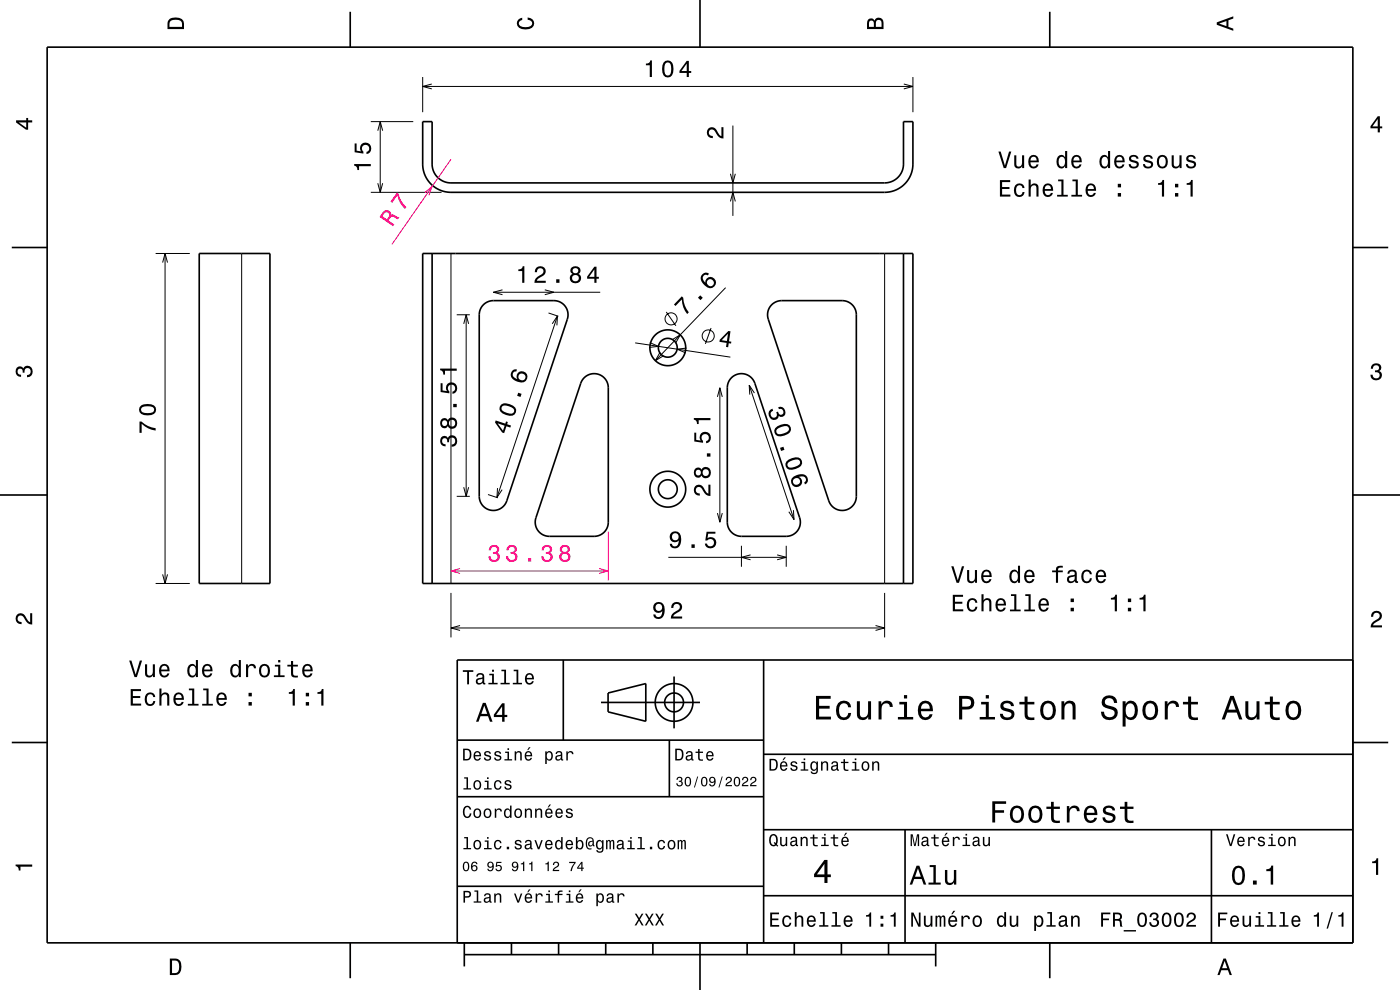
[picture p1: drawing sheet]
<svg xmlns="http://www.w3.org/2000/svg" width="297mm" height="210mm" viewBox="0 0 297 210" stroke-linecap="round" stroke-linejoin="round" font-family="sans-serif">
<g fill="none" stroke="#000" stroke-width=".21">
<path d="M89.7 16.3v7.5M193.7 16.3v7.5M78.7 25.8h9M33 53.8h7.3M51.3 53.8v70M78.7 40.8h15M95.7 53.8v70M187.7 53.8v70M96.9 66.8h2.8M98.4 68.7l.5-1.9 .5 1.9M98.9 66.8v38.5M104.7 62h22.6"/>
<path d="M106.6 61.5l-1.9 .5 1.9 .5M115.6 61.5l1.9 .5-1.9 .5M116.4 66.4l2.1 .7M117.2 68.7l1.1-1.7-.2 2M118.3 67l-12.9 38.5M134.7 72.7l20.2 3.1M137.9 72.7l1.8 .8-2 .2M140 74.8l-1 1.7 1.7-1M141.3 66.2l2.1 2.9M142.6 72.1l1.7-1.1-1 1.8M145.6 73.8l-2 .3 1.9 .8M150.8 69.6l-1.2 3.3"/>
<path d="M153.9 61l-14.9 15.5M152.2 84.2l.5-1.9 .5 1.9M152.7 82.3v28.5M158.9 81.7l9.5 28.5M160 83.4l-1.1-1.7 .2 2M96.9 105.3h2.8M98.4 103.3l.5 2 .5-2M103.5 104.9l2.1 .7M105.5 103.5l-.1 2 1.1-1.6M141.8 118.2h25M152.2 108.8l.5 2 .5-2M157.3 115.8v4.4"/>
<path d="M159.2 117.7l-1.9 .5 1.9 .5M164.9 117.7l1.9 .5-1.9 .5M166.8 115.8v4.4M168.3 108.2l.1 2-1.1-1.7M33 123.8h7.3M95.7 125.8v9.4M95.7 133.2h92M97.6 132.7l-1.9 .5 1.9 .5M185.7 132.7l2 .5-2 .5M187.7 125.8v9.4"/>
<circle cx="142.4" cy="67.6" r="1.28"/>
<circle cx="150.2" cy="71.3" r="1.28"/>
</g>
<path d="M129 112.8v10.3" fill="none" stroke="#ff0080" stroke-width=".21"/>
<g fill="none" stroke="#000" stroke-width=".35">
<path d="M10 10h277v190h-277zM74.3 2.5v7.5M148.5 0v10M222.7 2.5v7.5M89.7 25.8h2v9a4 4 0 0 0 4 4h92a4 4 0 0 0 4-4v-9h2v9a6 6 0 0 1-6 6h-92a6 6 0 0 1-6-6zM2.5 52.5h7.5M42.3 53.8h15v70h-15zM89.7 53.8h104v70h-104zM91.7 53.8v70M191.7 53.8v70M287 52.5h7.5M102.6 64.6a3 3 0 0 1 2.1-.8h12.8a3 3 0 0 1 2.9 3.9l-12.9 38.5a3 3 0 0 1-3.3 2 3 3 0 0 1-2.5-2.9v-38.7a3 3 0 0 1 .9-2z"/>
<path d="M163.8 64.6a3 3 0 0 1 2-.8h12.9a3 3 0 0 1 3 3v38.5a3 3 0 0 1-2.6 2.9 3 3 0 0 1-3.3-2l-12.9-38.7a3 3 0 0 1 .9-2.9zM124 80.1a3 3 0 0 1 3.2-.6 3 3 0 0 1 1.8 2.8v28.5a3 3 0 0 1-3 3h-9.5a3 3 0 0 1-2.8-4l9.5-28.5zM155.2 80.1a3 3 0 0 1 4.9 1.2l9.5 28.5a3 3 0 0 1-2.8 4h-9.5a3 3 0 0 1-3-3v-28.5a2.98 2.98 0 0 1 .9-2.2zM0 105h10M287 105h10M119.5 140v17M162 140v60M287 140h-190v60M2.5 157.5h7.5M97 157h65M127.5 149h21M129 147l8-2v8l-8-2z"/>
<path d="M142 157v12M143 143.5v11M287 157.5h7.5M97 169h65M162 176h125M162 160h125M192 176v24M257 176v24M97 188h65M162 190h125M74.3 200v7.5M98.5 202.5h100"/>
<path d="M98.5 200v5M108.5 200v2.5M118.5 200v2.5M128.5 200v2.5M138.5 200v2.5M148.5 200v10M158.5 200v2.5M168.5 200v2.5M178.5 200v2.5M188.5 200v2.5M198.5 200v5M222.7 200v7.5"/>
<circle cx="141.7" cy="73.8" r="2"/>
<circle cx="141.7" cy="73.8" r="3.8"/>
<circle cx="141.7" cy="103.8" r="2"/>
<circle cx="141.7" cy="103.8" r="3.8"/>
<circle cx="143" cy="149" r="2"/>
<circle cx="143" cy="149" r="4"/>
</g>
<g fill="#000">
<path d="M36 4a2.18 2.18 0 0 0-.5 2.2h3.5v-1.2a1.43 1.43 0 0 0-1.7-1.3zM36.3 4.4a2.15 2.15 0 0 1 2.2 .3l.1 1h-2.6v-1z" fill-rule="evenodd"/>
<path d="M109.9 4.2l.9-.4v.4a.7 .7 0 0 0-.7 .5 .7 .7 0 0 0 .3 .8 1.7 1.7 0 0 0 2.5-.5 .9 .9 0 0 0-1-.8v-.5a1.24 1.24 0 0 1 1.4 1.1 1.24 1.24 0 0 1-1 1.4 2.22 2.22 0 0 1-2.5-.7l-.2-.5z" fill-rule="evenodd"/>
<path d="M184.2 4.2l-.3 .7v1.3h3.5v-1.3a.98 .98 0 0 0-.7-1.1 .98 .98 0 0 0-1.2 .6 .84 .84 0 0 0-1.3-.2zM184.5 4.5a.54 .54 0 0 1 .6-.1 .54 .54 0 0 1 .3 .6v.7h-1zM185.9 4.4a.62 .62 0 0 1 .8-.1 .62 .62 0 0 1 .3 .6v.8h-1.2z" fill-rule="evenodd"/>
<path d="M258.1 4.7v.6l3.5 1.2v-.4l-1-.4v-1.4l1-.4v-.4zM258.6 5l1.6-.5v1z" fill-rule="evenodd"/>
<path d="M3.4 25.5v.5l2.1 1.5h.5v-1.5h.8v-.5h-.8v-.5h-.4v.5zM4 26h1.6v1.1z" fill-rule="evenodd"/>
<path d="M292.3 24.7l-1.6 2.1v.4h1.6v.9h.4v-.9h.5v-.4h-.5v-2.1zM292.3 25.2v1.6h-1.1z" fill-rule="evenodd"/>
<path d="M110 57.1v.4h.8v2.5h.4v-3.5h-.3a.78 .78 0 0 1-.9 .6zM113.8 56.8l-.3 .9h.4a.7 .7 0 0 1 .5-.8 .7 .7 0 0 1 .9 .5 .7 .7 0 0 1-.5 .9 1.8 1.8 0 0 0-1.4 1.7h2.4v-.4h-1.9a2.19 2.19 0 0 1 1.5-1.2 1.13 1.13 0 0 0 .1-1.7 1.13 1.13 0 0 0-1.7 .1zM118 59.2v.8h.7v-.8zM121.3 56.7a.84 .84 0 0 0 .2 1.4 1.11 1.11 0 0 0-.5 1.6 1.11 1.11 0 0 0 1.6 .3 1.03 1.03 0 0 0 .7-.9 1.03 1.03 0 0 0-.6-1 .89 .89 0 0 0 .4-1.1 .89 .89 0 0 0-1-.5zM121.4 59a.71 .71 0 0 1 1.4 0 .71 .71 0 0 1-1.4 0zM121.5 57.4a.6 .6 0 0 1 1.2 0 .6 .6 0 0 1-1.2 0zM126.1 56.6l-1.5 2.1v.4h1.5v.9h.4v-.9h.5v-.4h-.5v-2.1zM126.1 57.2v1.5h-1.1z" fill-rule="evenodd"/>
<path d="M144.6 62.9l-1.6 1.7 .3 .3 1.3-1.4a5.2 5.2 0 0 0 1.2 3.1l.3-.3a5.2 5.2 0 0 1-1.2-3.2zM148.6 62.6l-.5 .6 .5 .5 .5-.5zM149 58.2a1.57 1.57 0 0 0 .5 2.3 1.26 1.26 0 0 0 1.8 .5 1.26 1.26 0 0 0 .2-1.9 1.11 1.11 0 0 0-1.2-.3 1.11 1.11 0 0 0-.7 1.2 1.03 1.03 0 0 1-.3-1.5 .58 .58 0 0 1 .8-.1l.3-.3a.98 .98 0 0 0-1.4 .1zM149.9 60a.75 .75 0 0 1 1.5 0 .75 .75 0 0 1-1.5 0z" fill-rule="evenodd"/>
<path d="M154.5 70.2l-1.8 1.9-.1 .4 1.5 .2-.1 .9 .5 .1 .1-.9 .5 .1v-.4l-.4-.1 .3-2.1zM154.4 70.8l-.2 1.5-1.1-.1z" fill-rule="evenodd"/>
<path d="M291.1 77.4a1.08 1.08 0 0 1 1.4-.2 1.08 1.08 0 0 1 .4 1.2l-.3 .3a1.06 1.06 0 0 1 .5 1.3 1.06 1.06 0 0 1-1.2 .7 1.1 1.1 0 0 1-1.2-1.2h.5a.71 .71 0 0 0 1 .8 .71 .71 0 0 0 .1-1.3h-.6v-.4a.61 .61 0 0 0 .8-.3 .61 .61 0 0 0-.2-.8 .61 .61 0 0 0-.9 .2l-.1 .5h-.5z" fill-rule="evenodd"/>
<path d="M3.6 78a.86 .86 0 0 1 1.4 .2 1.06 1.06 0 0 1 1.2-.6 1.06 1.06 0 0 1 .7 1.2 1.1 1.1 0 0 1-1.2 1.2v-.4a.71 .71 0 0 0 .8-1 .71 .71 0 0 0-1.3-.1v.6h-.4a.61 .61 0 0 0-.3-.8 .61 .61 0 0 0-.8 .2 .61 .61 0 0 0 .2 .8l.6 .2v.4a1.15 1.15 0 0 1-1.2-.6 1.15 1.15 0 0 1 .3-1.3z" fill-rule="evenodd"/>
<path d="M93.6 92.7a1.17 1.17 0 0 0-.2 1.3 1.17 1.17 0 0 0 1.1 .7v-.5a.62 .62 0 0 1-.7-.3 .62 .62 0 0 1 .2-.8 .62 .62 0 0 1 .8 .2l.1 .5h.4a.72 .72 0 0 1 .4-.9 .72 .72 0 0 1 .9 .4 .72 .72 0 0 1-.5 .9l-.3 .1v.5a1.18 1.18 0 0 0 1.2-1.5 1.18 1.18 0 0 0-1.8-.6l-.2 .2a.86 .86 0 0 0-1.4-.2zM93.6 89a1.06 1.06 0 0 0-.2 1.3 1.06 1.06 0 0 0 1.3 .4l.3-.3a1.11 1.11 0 0 0 1.6 .4 1.11 1.11 0 0 0 .3-1.5 1.03 1.03 0 0 0-.9-.7 1.03 1.03 0 0 0-1 .5l-.1-.2a.85 .85 0 0 0-1.3 .1zM95.2 89.8a.71 .71 0 0 1 1.4 0 .71 .71 0 0 1-1.4 0zM93.7 89.8a.6 .6 0 0 1 1.2 0 .6 .6 0 0 1-1.2 0zM96.1 85.7v.7h.8v-.7zM93.5 81.3v1.9l1.8 .2v-.4a.8 .8 0 0 1-.2-1.2 .8 .8 0 0 1 1.2 .1 .8 .8 0 0 1-.3 1.2v.4a1.21 1.21 0 0 0 1-1.5 1.21 1.21 0 0 0-1.6-.8 1.21 1.21 0 0 0-.6 1.8l-.9-.2v-1.5zM93.4 78.2v.3a.77 .77 0 0 1 .6 1h.4v-.9h2.5v-.4z" fill-rule="evenodd"/>
<path d="M105.2 89.2l-.2 .4 1.5 2.1 .5 .2 .4-1.5 .9 .3 .1-.4-.8-.3 .1-.5-.3-.1-.2 .5zM105.6 89.8l1.5 .5-.4 1.1zM106.3 85.8a1.14 1.14 0 0 0 .3 1.9 2.29 2.29 0 0 0 2.6 .2 1.13 1.13 0 0 0-.4-1.8 2.29 2.29 0 0 0-2.5-.3zM106.6 86.1a2.37 2.37 0 0 1 2.5 .9l-.2 .6a2.38 2.38 0 0 1-2.5-.8zM109.9 83.3l-.2 .7 .7 .2 .2-.7zM108.6 78.7a1.36 1.36 0 0 0 .8 2.1 1.62 1.62 0 0 0 2.4-.5 1.15 1.15 0 0 0-1.1-1.6 1.15 1.15 0 0 0-1 1.7 1.02 1.02 0 0 1-.9-1.2 .58 .58 0 0 1 .7-.4l.2-.4h-.8zM110 80a.75 .75 0 0 1 1.5 0 .75 .75 0 0 1-1.5 0z" fill-rule="evenodd"/>
<path d="M163.4 86.9a1.21 1.21 0 0 0-.1 1.7 1.21 1.21 0 0 0 1.7 .1l.2-.5a.91 .91 0 0 0 1.2 0 .91 .91 0 0 0 .1-1.2 1.05 1.05 0 0 0-1.4-.6l.1 .4a.62 .62 0 0 1 .9 .1 .62 .62 0 0 1 0 .8 .62 .62 0 0 1-.9 .1l-.1-.5-.4 .1a.72 .72 0 0 1-.2 1.1 .72 .72 0 0 1-1-.2 .72 .72 0 0 1 .2-1l.3-.2-.1-.4zM164.5 90.8a1.13 1.13 0 0 0-.1 1.3 1.13 1.13 0 0 0 1.2 .5 2.31 2.31 0 0 0 2.2-1.4 1.14 1.14 0 0 0-1.4-1.3l-1.5 .5zM164.9 91a2.72 2.72 0 0 1 2.3-.5l.2 .6a2.38 2.38 0 0 1-2.5 .9l-.2-.7zM165.5 95l.2 .7 .7-.3-.2-.6zM166.8 97.9a1.13 1.13 0 0 0 0 1.3 1.13 1.13 0 0 0 1.2 .5 2.3 2.3 0 0 0 2.2-1.4 1.14 1.14 0 0 0-1.4-1.3l-1.5 .5zM167.2 98.1a2.71 2.71 0 0 1 2.3-.5l.2 .6a2.38 2.38 0 0 1-2.4 .9l-.3-.7zM168 101.5a1.17 1.17 0 0 0 .2 1.6 1.17 1.17 0 0 0 1.7-.3 1.17 1.17 0 0 0-.4-1.6 1.02 1.02 0 0 1 1.4 .3 .58 .58 0 0 1-.3 .8l.2 .5a1.18 1.18 0 0 0 .5-1.5 1.18 1.18 0 0 0-1.4-.7 2.94 2.94 0 0 0-1.9 .9zM168.2 102.1a.75 .75 0 0 1 1.5 0 .75 .75 0 0 1-1.5 0z" fill-rule="evenodd"/>
<path d="M142.4 113a1.15 1.15 0 0 0-.1 1.7 1.15 1.15 0 0 0 1.7-.1 1.03 1.03 0 0 1-.8 1.3 .56 .56 0 0 1-.6-.5h-.5a1.18 1.18 0 0 0 1.2 .9 1.18 1.18 0 0 0 1.1-1.1 1.76 1.76 0 0 0-1.2-2.5zM142.5 113.8a.75 .75 0 0 1 1.5 0 .75 .75 0 0 1-1.5 0zM146.7 115.5v.7h.7v-.7zM149.9 112.8l-.3 1.9h.4a.79 .79 0 0 1 1.2-.2 .79 .79 0 0 1 0 1.1 .79 .79 0 0 1-1.1 0l-.1-.3h-.5a1.21 1.21 0 0 0 1.5 1.1 1.21 1.21 0 0 0 .8-1.7 1.21 1.21 0 0 0-1.7-.5l.1-1h1.6v-.4z" fill-rule="evenodd"/>
<path d="M147.5 103.1a1.2 1.2 0 0 0-.2 1.4 1.2 1.2 0 0 0 1.2 .6v-.4a.71 .71 0 0 1-.9-.5 .71 .71 0 0 1 .5-.9 .71 .71 0 0 1 .9 .5 1.8 1.8 0 0 0 1.7 1.4v-2.4h-.4v1.9a1.69 1.69 0 0 1-1-1.1 1.14 1.14 0 0 0-1.8-.5zM147.4 99.5a1.1 1.1 0 0 0-.1 1.2 1.1 1.1 0 0 0 1 .6l.5-.4a1.11 1.11 0 0 0 1.6 .4 1.11 1.11 0 0 0 .3-1.6 1.03 1.03 0 0 0-.9-.7 1.03 1.03 0 0 0-1 .6l-.1-.2a.85 .85 0 0 0-1.3 .1zM149 100.3a.71 .71 0 0 1 1.4 0 .71 .71 0 0 1-1.4 0zM147.6 100.3a.6 .6 0 0 1 1.2 0 .6 .6 0 0 1-1.2 0zM150 96.2v.7h.7v-.7zM147.3 91.8v1.8l1.8 .3v-.4a.79 .79 0 0 1-.1-1.1 .79 .79 0 0 1 1.1-.1 .79 .79 0 0 1-.1 1.2l-.2 .1v.4a1.21 1.21 0 0 0 1.1-1.5 1.21 1.21 0 0 0-1.7-.8 1.21 1.21 0 0 0-.6 1.8l-.9-.2v-1.5zM147.2 88.7v.3a.77 .77 0 0 1 .7 .9h.3v-.8h2.5v-.4z" fill-rule="evenodd"/>
<path d="M3.6 130.4a1.22 1.22 0 0 1 2 .7l.4 .6 .4 .3v-1.9h.4v2.4a1.8 1.8 0 0 1-1.7-1.4 .71 .71 0 0 0-.9-.5 .71 .71 0 0 0-.5 .8 .71 .71 0 0 0 .9 .5v.5a1.18 1.18 0 0 1-1.2-.7 1.18 1.18 0 0 1 .2-1.3z" fill-rule="evenodd"/>
<path d="M138.9 128a1.15 1.15 0 0 0-.1 1.7 1.15 1.15 0 0 0 1.7-.1 1.03 1.03 0 0 1-.8 1.3 .56 .56 0 0 1-.6-.6h-.5a1.18 1.18 0 0 0 1.2 1 1.18 1.18 0 0 0 1.1-1.1 1.76 1.76 0 0 0-1.2-2.5zM139 128.8a.75 .75 0 0 1 1.5 0 .75 .75 0 0 1-1.5 0zM142.7 128l-.2 .4-.1 .6h.4a.7 .7 0 0 1 .6-.9 .7 .7 0 0 1 .8 .5 .7 .7 0 0 1-.5 .9 1.8 1.8 0 0 0-1.4 1.7h2.4v-.4h-1.9a2.2 2.2 0 0 1 1.5-1.2 1.13 1.13 0 0 0 .1-1.7 1.13 1.13 0 0 0-1.7 .1z" fill-rule="evenodd"/>
<path d="M291.2 129.9a1.18 1.18 0 0 1 1.9 .3 1.18 1.18 0 0 1-1 1.7l-.5 .3-.3 .5h1.9v.4h-2.4a1.8 1.8 0 0 1 1.4-1.8 .71 .71 0 0 0 .5-.8 .71 .71 0 0 0-.9-.5 .71 .71 0 0 0-.5 .8h-.4z" fill-rule="evenodd"/>
<path d="M98.2 158.8v2.5h.9a1.37 1.37 0 0 0 .7-2.2 1.56 1.56 0 0 0-1.6-.3zM98.6 159.1a.98 .98 0 0 1 1.1 .7 .98 .98 0 0 1-.6 1.2h-.5zM100.7 159.6a1.04 1.04 0 0 0-.2 1.2 1.04 1.04 0 0 0 1 .5l.5-.5h-.3l-.4 .3a.54 .54 0 0 1-.5-.7h1.3a.83 .83 0 0 0-.4-.9 .83 .83 0 0 0-1 .1zM100.9 159.7l.2-.1a.47 .47 0 0 1 .5 .1 .47 .47 0 0 1 .1 .5h-.9zM102.9 159.5l-.2 .1a.69 .69 0 0 0 .9 .9l.2 .1a.43 .43 0 0 1-.4 .5 .43 .43 0 0 1-.4-.4h-.3a.74 .74 0 0 0 .9 .7 .74 .74 0 0 0 .5-1l-1-.4a.38 .38 0 0 1 .3-.5 .38 .38 0 0 1 .4 .4h.3a.78 .78 0 0 0-1.2-.4zM105.1 159.5l-.2 .1a.69 .69 0 0 0 .9 .9l.2 .1a.43 .43 0 0 1-.4 .5 .43 .43 0 0 1-.5-.4h-.3a.74 .74 0 0 0 .9 .7 .74 .74 0 0 0 .5-1l-.9-.4a.38 .38 0 0 1 .3-.5 .38 .38 0 0 1 .4 .4h.3a.77 .77 0 0 0-1.2-.4zM107.2 159.4v.3h.5v1.3h-.7v.3h1.6v-.3h-.6v-1.6zM107.7 158.7v.4h.3v-.4zM109.2 159.4v1.9h.3v-1.1a.45 .45 0 0 1 .4-.6 .45 .45 0 0 1 .5 .5v1.2h.3v-1.3a.63 .63 0 0 0-.5-.7 .63 .63 0 0 0-.7 .4v-.3zM112.2 158.5l-.4 .6h.3l.5-.6zM111.5 159.6a1.04 1.04 0 0 0-.2 1.2 1.04 1.04 0 0 0 1.1 .5l.5-.5h-.3l-.5 .3a.54 .54 0 0 1-.5-.7h1.3a.83 .83 0 0 0-.4-.9 .83 .83 0 0 0-1 .1zM111.8 159.7l.1-.1a.48 .48 0 0 1 .5 .1 .48 .48 0 0 1 .2 .5h-1zM115.7 159.4v2.7h.3v-1.1a.66 .66 0 0 0 .7 .4 .66 .66 0 0 0 .5-.6 .91 .91 0 0 0 0-1.1 .91 .91 0 0 0-1-.3l-.2 .3v-.3zM116.1 159.8a.45 .45 0 0 1 .5-.2 .45 .45 0 0 1 .3 .4 .65 .65 0 0 1 .1 .8 .65 .65 0 0 1-.7 .2 .98 .98 0 0 1-.2-1.2zM118.1 159.5l-.2 .4h.3a.39 .39 0 0 1 .4-.3 .39 .39 0 0 1 .3 .5h-.1a.65 .65 0 0 0-1 .4 .65 .65 0 0 0 .6 .9l.6-.3 .1 .2h.4v-.2l-.2-.1v-1.1a.72 .72 0 0 0-.5-.6 .72 .72 0 0 0-.7 .2zM118.2 160.6l.8-.3a.55 .55 0 0 1-.2 .7 .55 .55 0 0 1-.6 0zM120.1 159.4v1.9h.4v-1.1a.47 .47 0 0 1 .2-.6 .47 .47 0 0 1 .6 .2v.2h.4a.64 .64 0 0 0-.5-.7 .64 .64 0 0 0-.8 .4v-.3z" fill-rule="evenodd"/>
<path d="M98.2 142.2v.3h.9v2.7h.4v-2.7h.9v-.3zM101.3 143l-.3 .5h.4a.47 .47 0 0 1 .5-.4 .47 .47 0 0 1 .4 .6l-.2 .1a.84 .84 0 0 0-1 .2 .84 .84 0 0 0 0 1.1 .9 .9 0 0 0 1.3-.2l.1 .2 .5 .1v-.3l-.3-.1v-1.3a.87 .87 0 0 0-1.4-.5zM101.4 144.3l.9-.3a.66 .66 0 0 1-.1 .7 .66 .66 0 0 1-.8 .1zM103.8 142.9v.3h.6v1.6h-.8v.4h2v-.4h-.8v-1.9zM104.4 142.1v.4h.4v-.4zM106.4 142.1v.3h.6v2.4h-.8v.4h1.9v-.4h-.7v-2.7zM109 142.1v.3h.6v2.4h-.8v.4h1.9v-.4h-.7v-2.7zM111.6 143.1a1.32 1.32 0 0 0 .7 2.1 .9 .9 0 0 0 .9-.7h-.3l-.2 .3-.4 .1a.65 .65 0 0 1-.6-.8h1.6a1 1 0 0 0-.4-1.2 1 1 0 0 0-1.3 .2zM111.9 143.3a.57 .57 0 0 1 .7-.1 .57 .57 0 0 1 .3 .6h-1.2z" fill-rule="evenodd"/>
<path d="M102.4 149.1l-1.4 4h.5l.4-1.2h1.6l.4 1.2h.6l-1.5-4zM102.7 149.7l.7 1.7h-1.3zM106.5 149.2l-1.7 2.4v.5h1.7v1h.5v-1h.6v-.5h-.6v-2.4zM106.5 149.9v1.7h-1.3z" fill-rule="evenodd"/>
<path d="M143.2 158.8v2.5h.9a1.37 1.37 0 0 0 .7-2.2 1.56 1.56 0 0 0-1.6-.3zM143.6 159.1a.98 .98 0 0 1 1.1 .7 .98 .98 0 0 1-.6 1.2h-.5zM145.7 159.5l-.2 .4h.3a.39 .39 0 0 1 .5-.3 .39 .39 0 0 1 .3 .5h-.2a.65 .65 0 0 0-.9 .4 .65 .65 0 0 0 .5 .9l.7-.3v.2h.4v-.2l-.1-.1-.1-1.1a.73 .73 0 0 0-.4-.6 .73 .73 0 0 0-.8 .2zM145.8 160.6l.8-.3a.55 .55 0 0 1-.1 .7 .55 .55 0 0 1-.7 0zM148.1 158.9v.5h-.5v.3h.5v1.3a.75 .75 0 0 0 1 .4v-.3a.48 .48 0 0 1-.7-.3v-1.1h.7v-.3h-.7v-.5zM150 159.6a1.04 1.04 0 0 0-.2 1.2 1.04 1.04 0 0 0 1.1 .5l.5-.5h-.4l-.4 .3a.54 .54 0 0 1-.5-.7h1.3a.83 .83 0 0 0-.4-.9 .83 .83 0 0 0-1 .1zM150.3 159.7l.1-.1a.48 .48 0 0 1 .5 .1 .48 .48 0 0 1 .2 .5h-1z" fill-rule="evenodd"/>
<path d="M173.1 147.6v5h3.2v-.6h-2.5v-1.7h2.2v-.6h-2.2v-1.5h2.4v-.6zM177.8 149.2a2.59 2.59 0 0 0 .5 3.4 1.58 1.58 0 0 0 2.3-1.4h-.6a.95 .95 0 0 1-.9 1 .95 .95 0 0 1-1-.9 1.59 1.59 0 0 1 .9-2.1 .85 .85 0 0 1 .9 .8h.7a1.56 1.56 0 0 0-1.1-1.3 1.56 1.56 0 0 0-1.7 .5zM181.8 148.8v2.5a1.27 1.27 0 0 0 .9 1.4 1.27 1.27 0 0 0 1.5-.7v.6h.6v-3.8h-.6v2.2a.92 .92 0 0 1-.6 1.1 .92 .92 0 0 1-1.2-.4v-2.9zM186.4 148.8v3.8h.6v-2.2a.95 .95 0 0 1 .5-1.1 .95 .95 0 0 1 1.2 .3l.1 .4h.6a1.28 1.28 0 0 0-1-1.4 1.28 1.28 0 0 0-1.4 .8v-.6zM190.8 148.9v.5h1v2.7h-1.3v.5h3.2v-.5h-1.3v-3.2zM191.8 147.4v.8h.6v-.8zM195.1 149.2a2.62 2.62 0 0 0 .5 3.4 1.57 1.57 0 0 0 2.2-1.1h-.6l-.3 .5-.5 .2a1.08 1.08 0 0 1-1-1.3h2.5a1.66 1.66 0 0 0-.7-2 1.66 1.66 0 0 0-2.1 .3zM195.6 149.5a.94 .94 0 0 1 1.2-.2 .94 .94 0 0 1 .5 1h-1.9zM203.5 147.6v5h.6v-2.1h.8a1.47 1.47 0 0 0 1.8-1.2 1.47 1.47 0 0 0-1.5-1.7zM204.1 148.2a1.6 1.6 0 0 1 1.8 .5 .86 .86 0 0 1 0 .9 .86 .86 0 0 1-.9 .3h-.9zM208.1 148.9v.5h1v2.7h-1.3v.5h3.3v-.5h-1.3v-3.2zM209.1 147.4v.8h.7v-.8zM212.6 148.9a1.08 1.08 0 0 0-.3 1.2 1.08 1.08 0 0 0 1 .7l1.1 .4a.57 .57 0 0 1 .2 .6 .57 .57 0 0 1-.5 .4 .96 .96 0 0 1-1.4-.8h-.6a1.6 1.6 0 0 0 1.3 1.4 1.6 1.6 0 0 0 1.7-.8 1.13 1.13 0 0 0-1-1.6l-1.1-.3-.2-.4a.87 .87 0 0 1 .9-.5 .87 .87 0 0 1 .8 .6h.6a1.41 1.41 0 0 0-2.1-1.1zM217.4 147.8v1.1h-1.1v.5h1.1v2.6l.2 .4 .4 .3h1.4v-.5a.97 .97 0 0 1-1.4-.5v-2.3h1.4v-.5h-1.4v-1.1zM221.1 149.2a2.56 2.56 0 0 0 .5 3.4 1.72 1.72 0 0 0 1.8-.2 1.72 1.72 0 0 0 .6-1.7 1.7 1.7 0 0 0-.9-1.9 1.7 1.7 0 0 0-2 .4zM221.6 149.6a.96 .96 0 0 1 1-.4 .96 .96 0 0 1 .7 .8 1.59 1.59 0 0 1-1 2.2 1.19 1.19 0 0 1-1-1.5zM225.2 148.8v3.8h.6v-2.2a.97 .97 0 0 1 .5-1.1 .97 .97 0 0 1 1.1 .2l.1 .7v2.4h.7v-2.5a1.27 1.27 0 0 0-.9-1.4 1.27 1.27 0 0 0-1.5 .6v-.5zM234.1 147.9a1.38 1.38 0 0 0-.3 1.5 1.38 1.38 0 0 0 1.3 .9 1.25 1.25 0 0 1 1.4 .9 1.15 1.15 0 0 1-1.3 .9 1.15 1.15 0 0 1-1-1.1h-.7a1.8 1.8 0 0 0 1.7 1.8 1.8 1.8 0 0 0 1.9-1.6 1.46 1.46 0 0 0-1.5-1.4l-.6-.2a.83 .83 0 0 1-.5-1.1 .83 .83 0 0 1 1.2-.3l.5 .5 .1 .4h.7a1.67 1.67 0 0 0-1-1.6 1.67 1.67 0 0 0-1.9 .4zM238.2 148.8v5.3h.6v-2.1a1.32 1.32 0 0 0 1.4 .7 1.32 1.32 0 0 0 1.1-1.1 2.43 2.43 0 0 0-.8-2.8 1.21 1.21 0 0 0-1.7 .5v-.5zM239.1 149.6a.9 .9 0 0 1 .9-.4 .9 .9 0 0 1 .7 .8 1.61 1.61 0 0 1-.9 2.2 1.18 1.18 0 0 1-1-1.5zM242.8 149.2a2.56 2.56 0 0 0 .5 3.4 1.72 1.72 0 0 0 1.8-.2 1.72 1.72 0 0 0 .6-1.7 1.7 1.7 0 0 0-.9-1.9 1.7 1.7 0 0 0-2 .4zM243.3 149.6a.96 .96 0 0 1 1-.4 .96 .96 0 0 1 .7 .8 1.59 1.59 0 0 1-1 2.2 1.19 1.19 0 0 1-1-1.5zM247.1 148.8v3.8h.6v-2.2a.95 .95 0 0 1 .5-1.1 .95 .95 0 0 1 1.2 .3l.1 .4h.6a1.28 1.28 0 0 0-1-1.4 1.28 1.28 0 0 0-1.4 .8v-.6zM252 147.8v1.1h-1v.5h1l.1 2.6 .2 .4 .4 .3h1.4v-.5a.97 .97 0 0 1-1.4-.5v-2.3h1.4v-.5h-1.4v-1.1zM261 147.6l-1.8 5h.6l.6-1.4h2l.5 1.4h.7l-1.9-5zM261.4 148.3l.7 2.2h-1.5zM264.2 148.8v2.5a1.27 1.27 0 0 0 .9 1.4 1.27 1.27 0 0 0 1.5-.7v.6h.6v-3.8h-.6v2.2a.92 .92 0 0 1-.6 1.1 .92 .92 0 0 1-1.1-.4l-.1-2.9zM269.4 147.8v1.1h-1.1v.5h1.1v2.6l.2 .4 .4 .3 .7 .1 .8-.1v-.5a.97 .97 0 0 1-1.4-.5l-.1-2.3h1.5v-.5h-1.5v-1.1zM273.1 149.2a2.56 2.56 0 0 0 .6 3.4 1.72 1.72 0 0 0 1.8-.2 1.72 1.72 0 0 0 .6-1.7 1.7 1.7 0 0 0-.9-1.9 1.7 1.7 0 0 0-2.1 .4zM273.6 149.6a.96 .96 0 0 1 1-.4 .96 .96 0 0 1 .7 .8 1.59 1.59 0 0 1-.9 2.2 1.19 1.19 0 0 1-1.1-1.5z" fill-rule="evenodd"/>
<path d="M98.5 177.6v.2h.5v2.1h-.7v.3h1.6v-.3h-.6v-2.3zM100.6 178.4a1.04 1.04 0 0 0-.1 1.2 1.04 1.04 0 0 0 1.1 .6 1.04 1.04 0 0 0 .5-1.3 1.04 1.04 0 0 0-1.2-.7zM100.9 178.6a.48 .48 0 0 1 .5-.2 .48 .48 0 0 1 .3 .5 .66 .66 0 0 1 0 .7 .66 .66 0 0 1-.7 .3 .98 .98 0 0 1-.1-1.3zM102.8 178.3v.3h.5v1.3h-.6v.3h1.6v-.3h-.7v-1.6zM103.3 177.6v.3h.4v-.3zM105 178.4a1.04 1.04 0 0 0-.2 1.2 1.04 1.04 0 0 0 1.1 .6l.4-.4 .1-.3h-.3l-.3 .4a.72 .72 0 0 1-.7-.7 .72 .72 0 0 1 .7-.7l.3 .4h.3a.78 .78 0 0 0-.6-.7 .78 .78 0 0 0-.8 .2zM107.5 179.6v.6h.5v-.6zM109.4 178.3l-.2 .2a.69 .69 0 0 0 .9 .8l.2 .1a.43 .43 0 0 1-.3 .6 .43 .43 0 0 1-.5-.5h-.3a.74 .74 0 0 0 .9 .7 .74 .74 0 0 0 .5-1l-1-.3a.38 .38 0 0 1 .3-.5 .38 .38 0 0 1 .4 .3h.4a.78 .78 0 0 0-1.3-.4zM111.6 178.3l-.2 .5h.3a.39 .39 0 0 1 .4-.4 .39 .39 0 0 1 .3 .6h-.1a.65 .65 0 0 0-1 .4 .65 .65 0 0 0 .6 .8l.6-.3 .1 .2 .4 .1v-.3h-.2v-1.2a.72 .72 0 0 0-.5-.6 .72 .72 0 0 0-.7 .2zM111.7 179.4l.8-.2a.55 .55 0 0 1-.2 .6 .55 .55 0 0 1-.6 .1zM113.4 178.2l.7 2h.3l.7-2h-.3l-.5 1.6-.6-1.6zM115.9 178.4a1.04 1.04 0 0 0-.2 1.2 1.04 1.04 0 0 0 1 .6l.5-.6h-.3l-.4 .3a.54 .54 0 0 1-.5-.6h1.2a.83 .83 0 0 0-.3-1 .83 .83 0 0 0-1 .1zM116.1 178.6l.2-.1a.47 .47 0 0 1 .4 0 .47 .47 0 0 1 .2 .5h-.9zM117.9 178.4a1.07 1.07 0 0 0-.1 1.1 1.07 1.07 0 0 0 .9 .7l.3-.3v.3h.4v-2.6h-.4v.9a.64 .64 0 0 0-1.1-.1zM118.2 178.6a.44 .44 0 0 1 .5-.2 .44 .44 0 0 1 .3 .5 .65 .65 0 0 1 0 .7 .65 .65 0 0 1-.7 .3 .98 .98 0 0 1-.1-1.3zM120.2 178.4a1.04 1.04 0 0 0-.2 1.2 1.04 1.04 0 0 0 1 .6l.5-.6h-.3l-.4 .3a.54 .54 0 0 1-.5-.6h1.3a.83 .83 0 0 0-.4-1 .83 .83 0 0 0-1 .1zM120.4 178.6l.2-.1a.48 .48 0 0 1 .5 0 .48 .48 0 0 1 .1 .5h-.9zM122.2 177.6v2.6h.3v-.3a.66 .66 0 0 0 .7 .3 .66 .66 0 0 0 .5-.6 .9 .9 0 0 0 0-1 .9 .9 0 0 0-1-.4l-.2 .3v-.9zM122.6 178.6a.45 .45 0 0 1 .5-.2 .45 .45 0 0 1 .3 .5 .65 .65 0 0 1 .1 .7 .65 .65 0 0 1-.7 .3 .98 .98 0 0 1-.2-1.3zM124.6 177.8a1.87 1.87 0 0 0 .1 2.3l.8 .1v-.3a.62 .62 0 0 1-.9-.5 1.2 1.2 0 0 1 .6-1.6l.4 .1 .1 .4a.7 .7 0 0 0-.9 .4 .7 .7 0 0 0 .2 .8h.5l.2-.2 .1 .2h.3l-.1-.3a1.21 1.21 0 0 0-.8-1.6zM125.1 178.7l.6-.2-.1 .7-.5 .1zM126.6 178.4a1.06 1.06 0 0 0-.2 1.1 1.06 1.06 0 0 0 .9 .7l.4-.3a.52 .52 0 0 1-.2 .7 .52 .52 0 0 1-.7-.3h-.3a.78 .78 0 0 0 .9 .6 .78 .78 0 0 0 .6-.8v-1.9h-.3v.3l-.2-.3a.65 .65 0 0 0-.9 .2zM126.9 178.6a.45 .45 0 0 1 .5-.2 .45 .45 0 0 1 .3 .5 .65 .65 0 0 1 0 .7 .65 .65 0 0 1-.7 .3l-.2-.4zM128.6 178.2v2h.3v-1.3l.1-.5h.2l.1 .2v1.6h.3v-1.5l.3-.3 .1 .4v1.4h.3v-1.4a.49 .49 0 0 0-.4-.7l-.3 .3-.4-.3-.3 .3v-.2zM131.1 178.3l-.2 .5h.3a.39 .39 0 0 1 .5-.4 .39 .39 0 0 1 .2 .6h-.1a.65 .65 0 0 0-1 .4 .65 .65 0 0 0 .6 .8l.6-.3 .1 .2 .4 .1v-.3h-.2v-1.2a.73 .73 0 0 0-1.2-.4zM131.2 179.4l.8-.2a.55 .55 0 0 1-.2 .6 .55 .55 0 0 1-.6 .1zM133.2 178.3v.3h.5v1.3h-.7v.3h1.7v-.3h-.7v-1.6zM133.7 177.6v.3h.3v-.3zM135.3 177.6v.2h.5v2.1h-.6v.3h1.6v-.3h-.6v-2.3zM137.9 179.6v.6h.5v-.6zM139.7 178.4a1.04 1.04 0 0 0-.2 1.2 1.04 1.04 0 0 0 1.1 .6l.4-.4 .1-.3h-.3l-.3 .4a.75 .75 0 0 1-.7-.7 .75 .75 0 0 1 .5-.8l.3 .1 .2 .4h.3a.78 .78 0 0 0-.6-.7 .78 .78 0 0 0-.8 .2zM141.8 178.4a1.04 1.04 0 0 0-.1 1.2 1.04 1.04 0 0 0 1.1 .6 1.04 1.04 0 0 0 .5-1.3 1.04 1.04 0 0 0-1.2-.7zM142.1 178.6a.48 .48 0 0 1 .5-.2 .48 .48 0 0 1 .3 .5 .66 .66 0 0 1 0 .7 .66 .66 0 0 1-.7 .3 .97 .97 0 0 1-.1-1.3zM143.8 178.2v2h.2v-1.3l.2-.5h.2l.1 .2v1.6h.3v-1.5l.2-.3 .2 .4v1.4h.3v-1.4a.49 .49 0 0 0-.4-.7l-.4 .3-.3-.3-.4 .3v-.2z" fill-rule="evenodd"/>
<path d="M98.5 164.9v.2h.5v2.1h-.7v.3h1.6v-.3h-.6v-2.3zM100.6 165.7a1.04 1.04 0 0 0-.1 1.3 1.04 1.04 0 0 0 1.1 .5 1.04 1.04 0 0 0 .5-1.3 1.04 1.04 0 0 0-1.2-.7zM100.9 165.9a.48 .48 0 0 1 .5-.1 .48 .48 0 0 1 .3 .4 .66 .66 0 0 1 0 .7 .66 .66 0 0 1-.7 .3 .98 .98 0 0 1-.1-1.3zM102.8 165.6v.3h.5v1.3h-.6v.3h1.6v-.3h-.7v-1.6zM103.3 164.9v.3h.4v-.3zM105 165.7a1.04 1.04 0 0 0-.2 1.2 1.04 1.04 0 0 0 1.1 .6l.4-.4 .1-.3h-.3l-.3 .4a.73 .73 0 0 1-.7-.7 .73 .73 0 0 1 .7-.7l.3 .4h.3a.78 .78 0 0 0-.6-.7 .78 .78 0 0 0-.8 .2zM107.2 165.6l-.1 .2a.68 .68 0 0 0 .8 .9l.2 .1a.43 .43 0 0 1-.3 .5 .43 .43 0 0 1-.5-.4h-.3a.74 .74 0 0 0 .9 .7 .74 .74 0 0 0 .5-1.1l-1-.3a.38 .38 0 0 1 .3-.5 .38 .38 0 0 1 .5 .4l.3-.1a.77 .77 0 0 0-1.3-.4z" fill-rule="evenodd"/>
<path d="M98.4 171.2a1.45 1.45 0 0 0 .7 2.3 .94 .94 0 0 0 .9-1h-.3a.59 .59 0 0 1-.8 .7 1.31 1.31 0 0 1 .2-2l.3 .1 .2 .4h.4a.85 .85 0 0 0-.6-.8 .85 .85 0 0 0-1 .3zM100.6 171.7a1.04 1.04 0 0 0-.1 1.3 1.04 1.04 0 0 0 1.1 .5 1.04 1.04 0 0 0 .5-1.3 1.04 1.04 0 0 0-1.2-.7zM100.9 171.9a.48 .48 0 0 1 .5-.1 .48 .48 0 0 1 .3 .4 .66 .66 0 0 1 0 .7 .66 .66 0 0 1-.7 .3 .98 .98 0 0 1-.1-1.3zM102.8 171.7a1.04 1.04 0 0 0-.2 1.3 1.04 1.04 0 0 0 1.2 .5 1.04 1.04 0 0 0 .5-1.3 1.04 1.04 0 0 0-1.2-.7zM103 171.9a.48 .48 0 0 1 .5-.1 .48 .48 0 0 1 .4 .4 .66 .66 0 0 1 0 .7 .66 .66 0 0 1-.7 .3 .97 .97 0 0 1-.2-1.3zM105 171.5v2h.3v-1.1a.47 .47 0 0 1 .2-.6 .47 .47 0 0 1 .6 .2l.1 .1h.3a.64 .64 0 0 0-.5-.6 .64 .64 0 0 0-.7 .4v-.4zM107.1 171.7a1.06 1.06 0 0 0-.2 1.2 1.06 1.06 0 0 0 .9 .6l.4-.3v.3h.3v-2.6h-.3v.9a.63 .63 0 0 0-1.1-.1zM107.4 171.9a.44 .44 0 0 1 .4-.1 .44 .44 0 0 1 .4 .4 .65 .65 0 0 1 0 .7 .65 .65 0 0 1-.7 .3l-.2-.4zM109.3 171.7a1.04 1.04 0 0 0-.1 1.3 1.04 1.04 0 0 0 1.1 .5 1.04 1.04 0 0 0 .5-1.3 1.04 1.04 0 0 0-1.2-.7zM109.5 171.9a.48 .48 0 0 1 .6-.1 .48 .48 0 0 1 .3 .4 .66 .66 0 0 1 0 .7 .66 .66 0 0 1-.7 .3 .98 .98 0 0 1-.2-1.3zM111.4 171.5v2h.3v-1.1a.45 .45 0 0 1 .3-.7 .45 .45 0 0 1 .5 .6v1.2h.4v-1.3a.63 .63 0 0 0-.5-.7 .63 .63 0 0 0-.7 .3v-.3zM113.5 171.5v2h.3v-1.1a.45 .45 0 0 1 .3-.6 .45 .45 0 0 1 .6 .2v1.5h.3v-1.3a.63 .63 0 0 0-.4-.7 .63 .63 0 0 0-.8 .3v-.3zM116.5 170.7l-.3 .6h.2l.5-.6zM115.9 171.7a1.04 1.04 0 0 0-.2 1.2 1.04 1.04 0 0 0 1 .6l.5-.6h-.3l-.4 .4a.54 .54 0 0 1-.5-.7h1.2a.83 .83 0 0 0-.3-1 .83 .83 0 0 0-1 .1zM116.1 171.9l.2-.1a.47 .47 0 0 1 .4 .1 .47 .47 0 0 1 .2 .4h-.9zM118 171.7a1.04 1.04 0 0 0-.2 1.2 1.04 1.04 0 0 0 1.1 .6l.5-.6h-.3l-.5 .4a.53 .53 0 0 1-.5-.7h1.3a.83 .83 0 0 0-.3-1 .83 .83 0 0 0-1.1 .1zM118.3 171.9l.1-.1a.47 .47 0 0 1 .5 .1 .47 .47 0 0 1 .2 .4h-1zM120.2 171.6l-.1 .2a.69 .69 0 0 0 .8 .9l.3 .1a.43 .43 0 0 1-.4 .5 .43 .43 0 0 1-.5-.4h-.3a.74 .74 0 0 0 .9 .7 .74 .74 0 0 0 .5-1.1l-1-.3a.38 .38 0 0 1 .3-.5 .38 .38 0 0 1 .5 .3h.3a.77 .77 0 0 0-1.3-.4z" fill-rule="evenodd"/>
<path d="M143.7 164.9l-.2 .5h.3a.35 .35 0 0 1 .2-.4 .35 .35 0 0 1 .4 .1 .35 .35 0 0 1-.1 .5h-.3v.2a.42 .42 0 0 1 .6 .4 .42 .42 0 0 1-.5 .5 .42 .42 0 0 1-.4-.6h-.2a.66 .66 0 0 0 .9 .7 .66 .66 0 0 0 .1-1.1 .58 .58 0 0 0 .1-.9 .58 .58 0 0 0-.9 .1zM145.4 165a1.16 1.16 0 0 0 .5 1.8 1.16 1.16 0 0 0 .5-1.8 .63 .63 0 0 0-1 0zM145.7 165.1l.2-.1a.98 .98 0 0 1 0 1.6l-.2-.1-.2-.3v-.7zM147.9 164.7l-.7 2.3h.2l.7-2.3zM148.9 165a1.15 1.15 0 0 0 .5 1.8 1.16 1.16 0 0 0 .5-1.8 .63 .63 0 0 0-1 0zM149.2 165.1l.2-.1a.98 .98 0 0 1 0 1.6l-.2-.1-.2-.3v-.7zM150.6 165a.66 .66 0 0 0 0 .9 .66 .66 0 0 0 .9 0 .58 .58 0 0 1-.4 .7l-.3-.1-.1-.2h-.3a.7 .7 0 0 0 .9 .5 .7 .7 0 0 0 .5-.8 .81 .81 0 0 0-.2-1 .81 .81 0 0 0-1 0zM150.7 165.4a.45 .45 0 0 1 .9 0 .45 .45 0 0 1-.9 0zM153.1 164.7l-.7 2.3h.2l.7-2.3zM154.1 164.9l-.2 .6h.3a.4 .4 0 0 1 .3-.5 .4 .4 0 0 1 .5 .3 .4 .4 0 0 1-.3 .5l-.2 .1a.93 .93 0 0 0-.6 .9h1.4v-.3h-1.1l.5-.4a.67 .67 0 0 0 .5-1 .67 .67 0 0 0-1.1-.2zM155.8 165a1.15 1.15 0 0 0 .5 1.8 1.16 1.16 0 0 0 .5-1.8 .63 .63 0 0 0-1 0zM156.1 165.1l.2-.1a.98 .98 0 0 1 0 1.6l-.2-.1-.2-.3v-.7zM157.6 164.9l-.2 .6h.3a.4 .4 0 0 1 .3-.5 .4 .4 0 0 1 .5 .3 .4 .4 0 0 1-.3 .5l-.2 .1a.94 .94 0 0 0-.6 .9h1.3v-.3h-1l.4-.4a.67 .67 0 0 0 .6-1 .67 .67 0 0 0-1.1-.2zM159.3 164.9l-.2 .6h.3a.4 .4 0 0 1 .3-.5 .4 .4 0 0 1 .5 .3 .4 .4 0 0 1-.3 .5l-.2 .1a.93 .93 0 0 0-.6 .9h1.4v-.3h-1.1l.5-.4a.67 .67 0 0 0 .5-1 .67 .67 0 0 0-1.1-.2z" fill-rule="evenodd"/>
<path d="M163.2 161v2.5h.9a1.37 1.37 0 0 0 .7-2.2 1.58 1.58 0 0 0-1.6-.3zM163.6 161.3a.98 .98 0 0 1 1.1 .7 .98 .98 0 0 1-.6 1.2h-.5zM166.4 160.7l-.4 .6h.2l.5-.6zM165.7 161.7a1.04 1.04 0 0 0-.2 1.2 1.04 1.04 0 0 0 1 .6l.5-.6h-.3l-.4 .4a.54 .54 0 0 1-.5-.7h1.3a.83 .83 0 0 0-.4-1 .83 .83 0 0 0-1 .1zM165.9 161.9l.2-.1a.48 .48 0 0 1 .5 .1 .48 .48 0 0 1 .1 .4h-.9zM167.9 161.6l-.2 .2a.68 .68 0 0 0 .9 .9l.2 .1a.43 .43 0 0 1-.4 .5 .43 .43 0 0 1-.4-.4h-.3a.74 .74 0 0 0 .9 .7 .74 .74 0 0 0 .5-1.1l-1-.3a.38 .38 0 0 1 .3-.5 .38 .38 0 0 1 .4 .4l.3-.1a.78 .78 0 0 0-1.2-.4zM170 161.6v.3h.5v1.3h-.7v.3h1.7v-.3h-.7v-1.6zM170.5 160.9v.3h.3v-.3zM172.1 161.7a1.06 1.06 0 0 0-.2 1.2 1.06 1.06 0 0 0 .9 .6l.4-.3a.52 .52 0 0 1-.2 .7 .52 .52 0 0 1-.7-.3h-.3a.78 .78 0 0 0 .9 .6 .78 .78 0 0 0 .6-.8v-1.9h-.3v.4l-.2-.3a.64 .64 0 0 0-.9 .1zM172.4 161.9a.45 .45 0 0 1 .4-.1 .45 .45 0 0 1 .4 .4 .65 .65 0 0 1 0 .7 .65 .65 0 0 1-.7 .3l-.2-.4zM174.2 161.5v2h.3v-1.1a.45 .45 0 0 1 .3-.6 .45 .45 0 0 1 .5 .2l.1 1.5h.3v-1.3a.63 .63 0 0 0-.5-.7 .63 .63 0 0 0-.7 .3v-.3zM176.6 161.6l-.2 .5h.3a.39 .39 0 0 1 .4-.4 .39 .39 0 0 1 .3 .6h-.1a.65 .65 0 0 0-1 .4 .65 .65 0 0 0 .6 .8l.6-.3 .1 .2 .4 .1-.2-.4v-1a.73 .73 0 0 0-1.2-.5zM176.7 162.7l.8-.2a.55 .55 0 0 1-.2 .6 .55 .55 0 0 1-.6 .1zM178.9 161v.6h-.5v.3h.5l.1 1.3a.75 .75 0 0 0 1 .3v-.3a.48 .48 0 0 1-.7-.2v-1.1h.7v-.3h-.7v-.6zM180.8 161.6v.3h.5v1.3h-.6v.3h1.6v-.3h-.6v-1.6zM181.3 160.9v.3h.4v-.3zM183 161.7a1.04 1.04 0 0 0-.2 1.3 1.04 1.04 0 0 0 1.2 .5 1.04 1.04 0 0 0 .4-1.3 1.04 1.04 0 0 0-1.2-.7zM183.2 161.9a.48 .48 0 0 1 .5-.1 .48 .48 0 0 1 .4 .4 .66 .66 0 0 1 0 .7 .66 .66 0 0 1-.7 .3 .98 .98 0 0 1-.2-1.3zM185 161.5v2h.3v-1.1a.45 .45 0 0 1 .3-.6 .45 .45 0 0 1 .6 .2v1.5h.3v-1.3a.63 .63 0 0 0-.4-.7 .63 .63 0 0 0-.8 .3v-.3z" fill-rule="evenodd"/>
<path d="M163.4 177.2a1.45 1.45 0 0 0 .7 2.3l.5-.2 .3 .3 .2-.2-.3-.3a1.53 1.53 0 0 0-.5-2.2l-.6 .1zM163.8 177.3l.3-.1a1.21 1.21 0 0 1 .5 1.7l-.3-.3-.2 .2 .3 .3a.45 .45 0 0 1-.7-.1 1.62 1.62 0 0 1 .1-1.7zM165.5 177.5v1.3a.63 .63 0 0 0 .4 .7 .63 .63 0 0 0 .8-.3v.3h.3v-2h-.3v1.2a.46 .46 0 0 1-.3 .5 .46 .46 0 0 1-.6-.2v-1.5zM167.9 177.6l-.2 .5h.3a.39 .39 0 0 1 .5-.4 .39 .39 0 0 1 .2 .6h-.1a.65 .65 0 0 0-.9 .4 .65 .65 0 0 0 .5 .8l.6-.3 .1 .2 .4 .1v-.3h-.2v-1.1a.73 .73 0 0 0-1.2-.5zM168 178.7l.8-.2a.55 .55 0 0 1-.2 .6 .55 .55 0 0 1-.6 .1zM169.8 177.5v2h.4v-1.1a.45 .45 0 0 1 .2-.6 .45 .45 0 0 1 .6 .2v1.5h.3v-1.3a.63 .63 0 0 0-.4-.7 .63 .63 0 0 0-.8 .3v-.3zM172.4 177v.6h-.5v.3h.5l.1 1.3a.75 .75 0 0 0 1 .3v-.3a.49 .49 0 0 1-.7-.2v-1.1h.7v-.3h-.7v-.6zM174.3 177.6v.3h.5v1.3h-.6v.3h1.6v-.3h-.6v-1.6zM174.8 176.9v.3h.4v-.3zM176.8 177v.6h-.6v.3h.6v1.3a.74 .74 0 0 0 1 .3v-.3a.49 .49 0 0 1-.7-.2v-1.1h.7v-.3h-.7v-.6zM179.4 176.7l-.4 .6h.2l.5-.6zM178.7 177.7a1.04 1.04 0 0 0-.2 1.2 1.04 1.04 0 0 0 1 .6l.5-.6h-.3l-.4 .4a.54 .54 0 0 1-.5-.7h1.3a.83 .83 0 0 0-.4-1 .83 .83 0 0 0-1 .1zM178.9 177.9l.2-.1a.48 .48 0 0 1 .5 .1 .48 .48 0 0 1 .1 .4h-.9z" fill-rule="evenodd"/>
<path d="M193.2 177v2.5h.3v-2.3l.4 2.3h.3l.5-2.3v2.3h.3v-2.5h-.5l-.4 2.2-.5-2.2zM195.7 177.6l-.2 .5h.3a.39 .39 0 0 1 .5-.4 .39 .39 0 0 1 .3 .6h-.2a.65 .65 0 0 0-.9 .4 .65 .65 0 0 0 .5 .8l.7-.3v.2l.4 .1v-.3h-.1l-.1-1.1a.73 .73 0 0 0-1.2-.5zM195.8 178.7l.8-.2a.55 .55 0 0 1-.1 .6 .55 .55 0 0 1-.7 .1zM198.1 177v.6h-.5v.3h.5v1.3a.74 .74 0 0 0 1 .3v-.3a.49 .49 0 0 1-.7-.2v-1.1h.7v-.3h-.7v-.6zM200.7 176.7l-.4 .6h.3l.5-.6zM200 177.7a1.04 1.04 0 0 0-.2 1.2 1.04 1.04 0 0 0 1.1 .6l.5-.6h-.4l-.4 .4a.54 .54 0 0 1-.5-.7h1.3a.83 .83 0 0 0-.4-1 .83 .83 0 0 0-1 .1zM200.3 177.9l.1-.1a.48 .48 0 0 1 .5 .1 .48 .48 0 0 1 .2 .4h-1zM202.1 177.5v2h.3v-1.1a.47 .47 0 0 1 .3-.6 .47 .47 0 0 1 .6 .2v.1h.3a.64 .64 0 0 0-.4-.6 .64 .64 0 0 0-.8 .4v-.4zM204.3 177.6v.3h.5v1.3h-.6v.3h1.6v-.3h-.6v-1.6zM204.8 176.9v.3h.4v-.3zM206.6 177.6l-.2 .5h.3a.39 .39 0 0 1 .4-.4 .39 .39 0 0 1 .3 .6h-.1a.65 .65 0 0 0-1 .4 .65 .65 0 0 0 .6 .8l.6-.3 .1 .2 .4 .1v-.3h-.2v-1.1a.72 .72 0 0 0-.5-.6 .72 .72 0 0 0-.7 .1zM206.7 178.7l.8-.2a.55 .55 0 0 1-.2 .6 .55 .55 0 0 1-.6 .1zM208.5 177.5v1.3a.63 .63 0 0 0 .5 .7 .63 .63 0 0 0 .7-.3v.3h.3v-2h-.3v1.2a.46 .46 0 0 1-.3 .5 .46 .46 0 0 1-.6-.2v-1.5z" fill-rule="evenodd"/>
<path d="M210.5 170v4.5h.6v-2.1h1.9v-.5h-1.9v-1.4h2.3v-.5zM214.6 171.4a1.96 1.96 0 0 0 1.1 3.2 1.95 1.95 0 0 0 1.6-1.6 1.95 1.95 0 0 0-.9-2l-.7-.1-.6 .1zM215.1 171.7a.86 .86 0 0 1 .9-.3 .86 .86 0 0 1 .6 .7 1.43 1.43 0 0 1-.9 2 1.51 1.51 0 0 1-.6-2.4zM218.5 171.4a1.96 1.96 0 0 0 1.1 3.2 1.95 1.95 0 0 0 1.6-1.6 1.95 1.95 0 0 0-.9-2l-.7-.1-.6 .1zM219 171.7a.86 .86 0 0 1 .9-.3 .86 .86 0 0 1 .6 .7 1.43 1.43 0 0 1-.9 2 1.5 1.5 0 0 1-.6-2.4zM223 170.1v1h-1v.5h1v2.3l.2 .4 .4 .2 .6 .1h.6v-.5a.87 .87 0 0 1-1.2-.5l-.1-2h1.3v-.5h-1.3v-1zM226.3 171v3.5h.6v-2a.85 .85 0 0 1 .5-1 .85 .85 0 0 1 1 .3l.1 .3h.5a1.15 1.15 0 0 0-.8-1.2 1.15 1.15 0 0 0-1.4 .7v-.6zM230.3 171.4a1.98 1.98 0 0 0 1 3.2 1.36 1.36 0 0 0 1.4-1.1h-.5l-.3 .4-.5 .2a.97 .97 0 0 1-.9-1.2h2.3a1.5 1.5 0 0 0-.6-1.8 1.5 1.5 0 0 0-1.9 .3zM230.8 171.6a.85 .85 0 0 1 1-.1 .85 .85 0 0 1 .4 .9h-1.7zM234.3 171.2a.97 .97 0 0 0-.3 1 .97 .97 0 0 0 .9 .7l1.1 .3a.51 .51 0 0 1 .1 .5 .51 .51 0 0 1-.5 .3 .86 .86 0 0 1-1.2-.6h-.5a1.41 1.41 0 0 0 1.3 1.2 1.41 1.41 0 0 0 1.5-1.2 1.01 1.01 0 0 0-1.1-1l-.9-.2-.2-.3a.78 .78 0 0 1 .8-.5 .78 .78 0 0 1 .7 .5h.6a1.26 1.26 0 0 0-1.9-1zM238.6 170.1v1h-1v.5h1v2.3l.2 .4 .4 .2 .6 .1h.7v-.5a.87 .87 0 0 1-1.3-.5v-2h1.3v-.5h-1.3v-1z" fill-rule="evenodd"/>
<path d="M260.1 177l.8 2.5h.4l.8-2.5h-.4l-.6 2.1-.7-2.1zM262.7 177.7a1.04 1.04 0 0 0-.2 1.2 1.04 1.04 0 0 0 1 .6l.5-.6h-.3l-.4 .4a.54 .54 0 0 1-.5-.7h1.3a.83 .83 0 0 0-.4-1 .83 .83 0 0 0-1 .1zM262.9 177.9l.2-.1a.48 .48 0 0 1 .5 .1 .48 .48 0 0 1 .1 .4h-.9zM264.8 177.5v2h.3v-1.1a.47 .47 0 0 1 .3-.6 .47 .47 0 0 1 .6 .2v.1h.3a.64 .64 0 0 0-.5-.6 .64 .64 0 0 0-.7 .4v-.4zM267 177.6l-.1 .2a.69 .69 0 0 0 .9 .9l.2 .1a.43 .43 0 0 1-.4 .5 .43 .43 0 0 1-.5-.4h-.3a.74 .74 0 0 0 .9 .7 .74 .74 0 0 0 .5-1.1l-.9-.3a.38 .38 0 0 1 .3-.5 .38 .38 0 0 1 .4 .4l.3-.1a.78 .78 0 0 0-1.3-.4zM269.2 177.6v.3h.5v1.3h-.7v.3h1.6v-.3h-.6v-1.6zM269.7 176.9v.3h.3v-.3zM271.3 177.7a1.04 1.04 0 0 0-.1 1.3 1.04 1.04 0 0 0 1.1 .5 1.04 1.04 0 0 0 .5-1.3 1.04 1.04 0 0 0-1.2-.7zM271.5 177.9a.48 .48 0 0 1 .6-.1 .48 .48 0 0 1 .3 .4 .67 .67 0 0 1 0 .7 .67 .67 0 0 1-.7 .3 .98 .98 0 0 1-.2-1.3zM273.3 177.5v2h.4v-1.1a.45 .45 0 0 1 .3-.7 .45 .45 0 0 1 .5 .6v1.2h.4v-1.3a.63 .63 0 0 0-.5-.7 .63 .63 0 0 0-.7 .3v-.3z" fill-rule="evenodd"/>
<path d="M3.3 183.4h3.5v.4h-2.5v.9h-.3a.77 .77 0 0 0-.7-1z" fill-rule="evenodd"/>
<path d="M98.4 183a1.16 1.16 0 0 0 .5 1.8 1.16 1.16 0 0 0 .5-1.8 .64 .64 0 0 0-1 0zM98.7 183.1l.2-.1a.98 .98 0 0 1 0 1.6l-.4-.2v-.2v-.7zM100.2 182.9a1.37 1.37 0 0 0 .1 1.9 .66 .66 0 0 0 .9-.2 .66 .66 0 0 0-.1-.9 .66 .66 0 0 0-.9 0 .59 .59 0 0 1 .5-.7l.3 .3h.3a.64 .64 0 0 0-.4-.5 .64 .64 0 0 0-.7 .1zM100.2 184.2a.43 .43 0 0 1 .8 0 .43 .43 0 0 1-.8 0zM103.5 183a.66 .66 0 0 0 0 .9 .66 .66 0 0 0 1 0 .59 .59 0 0 1-.5 .7l-.3-.1-.1-.2h-.2a.7 .7 0 0 0 .8 .5 .7 .7 0 0 0 .6-.8 .81 .81 0 0 0-.2-1 .81 .81 0 0 0-1.1 0zM103.6 183.4a.45 .45 0 0 1 .9 0 .45 .45 0 0 1-.9 0zM105.3 182.8l-.2 1.1h.3a.45 .45 0 0 1 .7-.1 .45 .45 0 0 1-.1 .7 .45 .45 0 0 1-.6-.2h-.3a.69 .69 0 0 0 .9 .6 .69 .69 0 0 0 .4-1 .69 .69 0 0 0-1-.3l.1-.5h.9v-.3zM108.8 183a.66 .66 0 0 0-.1 .9 .66 .66 0 0 0 1 0 .59 .59 0 0 1-.5 .7l-.2-.1-.2-.2h-.2a.7 .7 0 0 0 .8 .5 .7 .7 0 0 0 .6-.8 .81 .81 0 0 0-.2-1 .81 .81 0 0 0-1 0zM108.8 183.4a.45 .45 0 0 1 .9 0 .45 .45 0 0 1-.9 0zM110.5 183.1v.3h.5v1.4h.2v-2zM112.2 183.1v.3h.5v1.4h.3v-2zM115.7 183.1v.3h.5v1.4h.2v-2zM117.5 182.9l-.2 .6h.3a.4 .4 0 0 1 .3-.5 .4 .4 0 0 1 .4 .3 .4 .4 0 0 1-.2 .5l-.2 .1a.93 .93 0 0 0-.7 .9h1.4v-.3h-1.1l.5-.4a.67 .67 0 0 0 .6-1 .67 .67 0 0 0-1.1-.2zM120.7 182.8v.3h1.1l-.7 1.2-.1 .5h.3l.3-.9 .5-.8v-.3zM123.3 182.8l-.9 1.2v.3h.9v.5h.3v-.5h.3v-.2h-.3v-1.3zM123.3 183.2v.9h-.6z" fill-rule="evenodd"/>
<path d="M98.3 189v2.5h.4v-1.1a.96 .96 0 0 0 1.2-.7 .67 .67 0 0 0-.7-.7zM98.7 189.3h.4a.43 .43 0 0 1 .5 .4 .43 .43 0 0 1-.5 .4h-.4zM100.6 188.9v.3h.5v2h-.6v.3h1.6v-.3h-.6v-2.3zM102.9 189.6l-.2 .5h.3a.39 .39 0 0 1 .5-.4 .39 .39 0 0 1 .2 .6h-.1a.65 .65 0 0 0-.9 .4 .65 .65 0 0 0 .5 .8l.6-.3 .1 .2 .4 .1v-.3h-.2v-1.1a.73 .73 0 0 0-1.2-.5zM103 190.7l.8-.2a.55 .55 0 0 1-.2 .6 .55 .55 0 0 1-.6 .1zM104.8 189.5v2h.4v-1.1a.45 .45 0 0 1 .2-.6 .45 .45 0 0 1 .6 .2v1.5h.3v-1.3a.63 .63 0 0 0-.4-.7 .63 .63 0 0 0-.8 .3v-.3zM109 189.5l.8 2h.3l.7-2h-.3l-.6 1.6-.5-1.6zM112.2 188.7l-.4 .6h.3l.5-.6zM111.5 189.7a1.04 1.04 0 0 0-.2 1.2 1.04 1.04 0 0 0 1.1 .6l.5-.6h-.3l-.5 .4a.54 .54 0 0 1-.5-.7h1.3a.83 .83 0 0 0-.4-1 .83 .83 0 0 0-1 .1zM111.8 189.9l.1-.1a.48 .48 0 0 1 .5 .1 .48 .48 0 0 1 .2 .4h-1zM113.6 189.5v2h.4v-1.1a.47 .47 0 0 1 .2-.6 .47 .47 0 0 1 .6 .2v.1h.4a.64 .64 0 0 0-.5-.6 .64 .64 0 0 0-.8 .4v-.4zM115.8 189.6v.3h.5v1.3h-.6v.3h1.6v-.3h-.6v-1.6zM116.3 188.9v.3h.4v-.3zM117.7 189.6v.3h.6v1.6h.3v-1.6h.7v-.3h-.7v-.3l.7-.1v-.3a.68 .68 0 0 0-.7 0 .68 .68 0 0 0-.3 .7zM120.2 189.6v.3h.5v1.3h-.7v.3h1.6v-.3h-.6v-1.6zM120.7 188.9v.3h.3v-.3zM123 188.7l-.3 .6h.2l.5-.6zM122.4 189.7a1.04 1.04 0 0 0-.2 1.2 1.04 1.04 0 0 0 1 .6l.5-.6h-.3l-.4 .4a.54 .54 0 0 1-.5-.7h1.2a.83 .83 0 0 0-.3-1 .83 .83 0 0 0-1 .1zM122.6 189.9l.2-.1a.48 .48 0 0 1 .5 .1 .48 .48 0 0 1 .1 .4h-.9zM126.5 189.5v2.7h.3v-1a.66 .66 0 0 0 .7 .3 .66 .66 0 0 0 .6-.6 .91 .91 0 0 0 0-1 .91 .91 0 0 0-1-.3l-.3 .2v-.3zM127 189.9a.45 .45 0 0 1 .5-.1 .45 .45 0 0 1 .3 .4v.3a.6 .6 0 0 1-.5 .8 .85 .85 0 0 1-.3-1.4zM128.9 189.6l-.2 .5h.3a.39 .39 0 0 1 .5-.4 .39 .39 0 0 1 .3 .6h-.2a.65 .65 0 0 0-.9 .4 .65 .65 0 0 0 .5 .8l.6-.3 .1 .2 .4 .1v-.3h-.2v-1.1a.73 .73 0 0 0-1.2-.5zM129 190.7l.8-.2a.55 .55 0 0 1-.1 .6 .55 .55 0 0 1-.7 .1zM131 189.5v2h.3v-1.1a.47 .47 0 0 1 .3-.6 .47 .47 0 0 1 .6 .2v.1h.3a.64 .64 0 0 0-.5-.6 .64 .64 0 0 0-.7 .4v-.4z" fill-rule="evenodd"/>
<path d="M134.7 193.8l.7 1.2-.8 1.3h.4l.6-1 .6 1h.3l-.7-1.3 .7-1.2h-.4l-.5 .9-.6-.9zM136.8 193.8l.8 1.2-.8 1.3h.4l.5-1 .6 1h.4l-.8-1.3 .8-1.2h-.4l-.5 .9-.6-.9zM139 193.8l.7 1.2-.7 1.3h.3l.6-1 .6 1h.4l-.8-1.3 .7-1.2h-.3l-.6 .9-.5-.9z" fill-rule="evenodd"/>
<path d="M163.4 193.6v3h1.9v-.4h-1.5v-1h1.3v-.4h-1.3v-.9h1.5v-.3zM166.2 194.5a1.31 1.31 0 0 0 .7 2.2 .9 .9 0 0 0 1-1h-.4a.57 .57 0 0 1-.5 .6 .57 .57 0 0 1-.6-.5 .81 .81 0 0 1-.1-.9 .81 .81 0 0 1 .9-.4l.3 .5h.4a.94 .94 0 0 0-.7-.8 .94 .94 0 0 0-1 .3zM168.6 193.5v3.1h.4v-1.4a.54 .54 0 0 1 .3-.6 .54 .54 0 0 1 .7 .3v1.7h.4v-1.6a.76 .76 0 0 0-.5-.8 .76 .76 0 0 0-.9 .4v-1.1zM171.4 194.5a1.32 1.32 0 0 0 .7 2.2 .91 .91 0 0 0 .9-.8h-.3l-.2 .3-.4 .1a.65 .65 0 0 1-.6-.8h1.6a1 1 0 0 0-.5-1.1 1 1 0 0 0-1.2 .1zM171.7 194.7a.57 .57 0 0 1 .7-.1 .57 .57 0 0 1 .3 .6h-1.2zM174 193.5v.3h.6v2.5h-.8v.3h1.9v-.3h-.7v-2.8zM176.6 193.5v.3h.6v2.5h-.8v.3h1.9v-.3h-.7v-2.8zM179.2 194.5a1.32 1.32 0 0 0 .7 2.2 .91 .91 0 0 0 .9-.8h-.3l-.2 .3-.4 .1a.65 .65 0 0 1-.5-.8h1.5a1 1 0 0 0-.4-1.1 1 1 0 0 0-1.3 .1zM179.5 194.7a.57 .57 0 0 1 .7-.1 .57 .57 0 0 1 .3 .6h-1.1z" fill-rule="evenodd"/>
<path d="M174.9 182.4l-2.2 3v.7h2.2v1.2h.6v-1.2h.8v-.6h-.8v-3.1zM174.9 183.2v2.3h-1.6z" fill-rule="evenodd"/>
<path d="M183.7 194.1v.3h.7v2.2h.4v-3h-.3a.66 .66 0 0 1-.8 .5zM186.8 195.9v.7h.6v-.7zM186.8 194.3v.6h.6v-.6zM188.9 194.1v.3h.7v2.2h.4v-3h-.3a.66 .66 0 0 1-.8 .5z" fill-rule="evenodd"/>
<path d="M194.4 183.6l-1.4 4h.5l.4-1.1h1.6l.5 1.1h.5l-1.5-4zM194.7 184.2l.7 1.8h-1.3zM197.2 183.5v.4h.8v3.3h-1v.4h2.6v-.4h-1.1v-3.7zM200.5 184.5v2.1a1.01 1.01 0 0 0 .7 1.1 1.01 1.01 0 0 0 1.2-.5v.4h.5v-3.1h-.5v1.8a.74 .74 0 0 1-.5 .9 .74 .74 0 0 1-.9-.3v-2.4z" fill-rule="evenodd"/>
<path d="M193.3 193.6v3h.4v-2.5l1.1 2.5h.5v-3h-.4v2.4l-1.1-2.4zM196 194.3v1.5a.76 .76 0 0 0 .5 .8 .76 .76 0 0 0 .9-.4v.4h.4v-2.3h-.4v1.3a.55 .55 0 0 1-.3 .7 .55 .55 0 0 1-.7-.3v-1.7zM198.5 194.3v2.3h.3v-1.6l.2-.5h.2l.1 .2v1.9h.4v-1.8l.3-.3 .2 .4v1.7h.4v-1.6a.59 .59 0 0 0-.5-.8l-.5 .3-.4-.3-.4 .3v-.2zM202.2 193.2l-.4 .7h.3l.6-.7zM201.4 194.5a1.32 1.32 0 0 0 .7 2.2 .91 .91 0 0 0 .9-.8h-.3l-.2 .3-.4 .1a.65 .65 0 0 1-.6-.8h1.6a1 1 0 0 0-.5-1.1 1 1 0 0 0-1.2 .1zM201.7 194.7a.57 .57 0 0 1 .7-.1 .57 .57 0 0 1 .3 .6h-1.2zM204 194.3v2.3h.3v-1.4a.57 .57 0 0 1 .3-.6 .57 .57 0 0 1 .8 .2v.2h.4a.77 .77 0 0 0-.6-.8 .77 .77 0 0 0-.9 .4v-.3zM206.6 194.5a1.24 1.24 0 0 0-.2 1.5 1.24 1.24 0 0 0 1.3 .6 1.34 1.34 0 0 0 .6-1.4 1.34 1.34 0 0 0-1-1zM206.9 194.7a.57 .57 0 0 1 .6-.2 .57 .57 0 0 1 .4 .5 .8 .8 0 0 1 0 .9 .8 .8 0 0 1-.9 .4 1.17 1.17 0 0 1-.1-1.6zM211.7 194.5a1.35 1.35 0 0 0 .7 2.2l.4-.2 .2-.3v.4h.4v-3.1h-.3v1.1a.77 .77 0 0 0-1.4-.1zM212 194.7a.53 .53 0 0 1 .6-.2 .53 .53 0 0 1 .4 .5 .96 .96 0 0 1-.6 1.3 1.01 1.01 0 0 1-.4-1.6zM214.2 194.3v1.5a.76 .76 0 0 0 .5 .8 .76 .76 0 0 0 1-.4v.4h.3v-2.3h-.4v1.3a.55 .55 0 0 1-.3 .7 .55 .55 0 0 1-.7-.3v-1.7zM219.4 194.3v3.2h.4v-1.3a.79 .79 0 0 0 .8 .4 .79 .79 0 0 0 .7-.7 1.13 1.13 0 0 0 0-1.2 1.13 1.13 0 0 0-1.1-.5l-.4 .4v-.3zM219.9 194.7a.53 .53 0 0 1 .6-.2 .53 .53 0 0 1 .4 .5 .78 .78 0 0 1 .1 .9 .78 .78 0 0 1-.9 .4 1.19 1.19 0 0 1-.2-1.6zM222.2 193.5v.3h.6v2.5h-.8v.3h1.9v-.3h-.7v-2.8zM224.9 194.4l-.2 .5h.3a.47 .47 0 0 1 .6-.4 .47 .47 0 0 1 .3 .6l-.2 .1a.84 .84 0 0 0-1 .2 .84 .84 0 0 0 0 1.1 .91 .91 0 0 0 1.3-.2l.1 .2 .5 .1v-.3l-.2-.1-.1-1.3a.87 .87 0 0 0-.5-.7 .87 .87 0 0 0-.9 .2zM225 195.7l1-.3a.66 .66 0 0 1-.2 .7 .66 .66 0 0 1-.8 .1zM227.2 194.3v2.3h.4v-1.4a.54 .54 0 0 1 .4-.6 .54 .54 0 0 1 .6 .3l.1 1.7h.3v-1.6a.76 .76 0 0 0-.5-.8 .76 .76 0 0 0-.9 .4v-.3z" fill-rule="evenodd"/>
<path d="M233.6 193.6v3h.4v-1.4h1.3v-.4h-1.3v-.9h1.5v-.3zM236.1 193.6v3h.4v-1.3l.9 .1 .3 1.2h.4l-.2-1.3-.3-.2a.83 .83 0 0 0 .4-1 .83 .83 0 0 0-.9-.5zM236.5 193.9a.94 .94 0 0 1 1.1 .3 .52 .52 0 0 1-.1 .6 .52 .52 0 0 1-.5 .1h-.5zM238.4 197.3v.3h2.6v-.3zM241.5 194a2.29 2.29 0 0 0 .3 2.6 .97 .97 0 0 0 1.5-.8 1.98 1.98 0 0 0-.6-2.1h-.9zM242 194h.6a2.03 2.03 0 0 1 0 2.2h-.6a2.05 2.05 0 0 1 0-2.2zM244.1 193.8l-.2 .7h.4a.53 .53 0 0 1 .2-.6 .53 .53 0 0 1 .7 .2 .53 .53 0 0 1-.2 .7h-.4v.4a.62 .62 0 0 1 .8 .4 .62 .62 0 0 1-.4 .7 .62 .62 0 0 1-.8-.4v-.3h-.4a1.01 1.01 0 0 0 1.3 1.1 1.01 1.01 0 0 0 .5-1.6l-.2-.1a.83 .83 0 0 0 .2-1.2 .83 .83 0 0 0-1.2-.2zM246.7 194a2.29 2.29 0 0 0 .3 2.6 .97 .97 0 0 0 1.5-.8 1.98 1.98 0 0 0-.6-2.1h-.9zM247.2 194h.6a2.05 2.05 0 0 1 0 2.2h-.6a2.03 2.03 0 0 1 0-2.2zM249.3 194a2.29 2.29 0 0 0 .3 2.6 .97 .97 0 0 0 1.5-.8 1.98 1.98 0 0 0-.6-2.1h-.9zM249.8 194h.6a2.03 2.03 0 0 1 0 2.2h-.6a2.05 2.05 0 0 1 0-2.2zM252 193.8l-.3 .8h.4a.6 .6 0 0 1 .4-.7 .6 .6 0 0 1 .8 .5 .6 .6 0 0 1-.4 .7l-.3 .1a1.4 1.4 0 0 0-1 1.4h2.1v-.4h-1.6l.7-.7a1 1 0 0 0 .8-1.4 1 1 0 0 0-1.6-.3z" fill-rule="evenodd"/>
<path d="M258.4 193.6v3h.4v-1.4h1.3v-.4h-1.3v-.9h1.6v-.3zM261.2 194.5a1.32 1.32 0 0 0 .7 2.2 .91 .91 0 0 0 .9-.8h-.4l-.1 .3-.4 .1a.65 .65 0 0 1-.6-.8h1.6a1 1 0 0 0-.5-1.2 1 1 0 0 0-1.2 .2zM261.5 194.7a.57 .57 0 0 1 .7-.1 .57 .57 0 0 1 .3 .6h-1.2zM263.6 194.3v1.5a.76 .76 0 0 0 .5 .8 .76 .76 0 0 0 .9-.4v.4h.4v-2.3h-.4v1.3a.55 .55 0 0 1-.3 .7 .55 .55 0 0 1-.7-.3v-1.7zM266.4 194.3v.4h.6v1.6h-.8v.3h2v-.3h-.8v-2zM267 193.5v.4h.4v-.4zM269 193.5v.3h.6v2.5h-.8v.3h1.9v-.3h-.7v-2.8zM271.6 193.5v.3h.6v2.5h-.8v.3h1.9v-.3h-.7v-2.8zM274.2 194.5a1.32 1.32 0 0 0 .7 2.2 .91 .91 0 0 0 .9-.8h-.3l-.2 .3-.4 .1a.65 .65 0 0 1-.5-.8h1.5a1 1 0 0 0-.4-1.1 1 1 0 0 0-1.3 .1zM274.5 194.7a.57 .57 0 0 1 .7-.1 .57 .57 0 0 1 .3 .6h-1.1z" fill-rule="evenodd"/>
<path d="M261.7 184.1a3.5 3.5 0 0 0 0 3.1 1.29 1.29 0 0 0 1.4 .5 1.29 1.29 0 0 0 .9-1.1 2.64 2.64 0 0 0-.7-2.9l-.6-.1-.6 .1zM262.4 184.2h.7a2.72 2.72 0 0 1 0 3h-.7a2.7 2.7 0 0 1 0-3zM265.8 186.8v.8h.8v-.8zM268.6 184.4v.4h1v2.8h.5v-4h-.4a.88 .88 0 0 1-1.1 .8z" fill-rule="evenodd"/>
<path d="M278.7 194.1v.3h.7v2.2h.4v-3h-.3a.66 .66 0 0 1-.8 .5zM282.5 193.5l-1.1 3.5h.3l1.1-3.5zM283.9 194.1v.3h.7v2.2h.4v-3h-.3a.66 .66 0 0 1-.8 .5z" fill-rule="evenodd"/>
<path d="M291.1 182.7a.77 .77 0 0 0 .9-.6h.4v3.5h-.5v-2.5h-.8z" fill-rule="evenodd"/>
<path d="M36 203.3v3.5h1.2a1.42 1.42 0 0 0 1.3-1.7 1.38 1.38 0 0 0-1.3-1.8zM36.5 203.8h1a1.89 1.89 0 0 1 0 2.5l-1 .1z" fill-rule="evenodd"/>
<path d="M259.5 203.3l-1.2 3.5h.4l.4-1h1.4l.4 1h.4l-1.2-3.5zM259.8 203.8l.5 1.6h-1z" fill-rule="evenodd"/>
</g>
<path d="M104 115.9l-.3 .9h.4a.62 .62 0 0 1 .4-.8 .62 .62 0 0 1 .8 .3 .62 .62 0 0 1-.2 .8h-.5v.4a.72 .72 0 0 1 .9 .4 .72 .72 0 0 1-.5 1 .72 .72 0 0 1-.9-.6v-.3h-.5a1.18 1.18 0 0 0 1.5 1.2 1.18 1.18 0 0 0 .6-1.8l-.2-.2a.9 .9 0 0 0 .3-1.1 .9 .9 0 0 0-1-.5zM107.7 115.9l-.3 .9h.5a.62 .62 0 0 1 .3-.8 .62 .62 0 0 1 .8 .3 .62 .62 0 0 1-.2 .8h-.5v.4a.72 .72 0 0 1 1 .4 .72 .72 0 0 1-.5 1 .72 .72 0 0 1-.9-.6l-.1-.3h-.4a1.18 1.18 0 0 0 1.5 1.2 1.18 1.18 0 0 0 .6-1.8l-.3-.2a.9 .9 0 0 0 .4-1.1 .9 .9 0 0 0-1.1-.5zM112 118.4v.7h.7v-.7zM115.2 115.9l-.3 .9h.5a.62 .62 0 0 1 .3-.8 .62 .62 0 0 1 .8 .3 .62 .62 0 0 1-.2 .8h-.5v.4a.72 .72 0 0 1 .9 .4 .72 .72 0 0 1-.5 1 .72 .72 0 0 1-.9-.6v-.3h-.5a1.18 1.18 0 0 0 1.5 1.2 1.18 1.18 0 0 0 .6-1.8l-.2-.2a.9 .9 0 0 0 .4-1.1 .9 .9 0 0 0-1.1-.5zM119 115.8a.83 .83 0 0 0 .2 1.4 1.11 1.11 0 0 0-.4 1.6 1.11 1.11 0 0 0 1.5 .3 1.03 1.03 0 0 0 .7-.9 1.03 1.03 0 0 0-.5-1 .88 .88 0 0 0 .4-1.1 .88 .88 0 0 0-1.1-.5zM119.1 118.1a.71 .71 0 0 1 1.4 0 .71 .71 0 0 1-1.4 0zM119.2 116.6a.6 .6 0 0 1 1.2 0 .6 .6 0 0 1-1.2 0z" fill-rule="evenodd" fill="#ff0080"/>
<path d="M95.7 121.1h33.3M97.6 120.6l-1.9 .5 1.9 .5M127.1 120.6l1.9 .5-1.9 .5" fill="none" stroke="#ff0080" stroke-width=".21"/>
<g fill="#000">
<path d="M137 13.5v.3h.8v2.5h.5v-3.5h-.3a.77 .77 0 0 1-1 .7zM140.8 13.3a2.67 2.67 0 0 0 .3 3 1.14 1.14 0 0 0 1.7-.9 2.31 2.31 0 0 0-.6-2.5l-.5-.1-.6 .1zM141.3 13.3h.7a2.37 2.37 0 0 1 0 2.6h-.7a2.38 2.38 0 0 1 0-2.6zM145.7 12.9l-1.6 2.1v.5h1.6v.8h.4v-.8h.5v-.4h-.5v-2.2zM145.7 13.5v1.6h-1.1z" fill-rule="evenodd"/>
<path d="M150.2 27.3a1.22 1.22 0 0 1 2.1 .7l.3 .6 .4 .3v-1.9h.5v2.4a1.81 1.81 0 0 1-1.8-1.4 .71 .71 0 0 0-.8-.5 .71 .71 0 0 0-.5 .8 .71 .71 0 0 0 .8 .5v.5a1.19 1.19 0 0 1-1.2-.7 1.19 1.19 0 0 1 .2-1.3z" fill-rule="evenodd"/>
<path d="M29.6 89.4v2.4h.5v-1.9a5.2 5.2 0 0 0 2.9 1.4v-.5a5.3 5.3 0 0 1-3-1.4zM30 86a1.13 1.13 0 0 0-.5 1.2 1.13 1.13 0 0 0 1 .8 2.28 2.28 0 0 0 2.5-.6 1.14 1.14 0 0 0-.9-1.6 2.86 2.86 0 0 0-2.1 .2zM30 86.6a2.38 2.38 0 0 1 2.6 0v.6a2.37 2.37 0 0 1-2.6 0z" fill-rule="evenodd"/>
<path d="M202.1 126.2v3.5h2.2v-.4h-1.7v-1.2h1.6v-.5h-1.6v-1h1.7v-.4zM205.4 127.3a1.53 1.53 0 0 0 .8 2.5 1.06 1.06 0 0 0 1.1-1.1h-.4a.67 .67 0 0 1-.6 .7 .67 .67 0 0 1-.7-.6 1.11 1.11 0 0 1 .7-1.5 .6 .6 0 0 1 .6 .6h.4a1.09 1.09 0 0 0-.7-1 1.09 1.09 0 0 0-1.2 .4zM208.2 126.1v3.6h.5v-1.6a.64 .64 0 0 1 .4-.8 .64 .64 0 0 1 .7 .4l.1 2h.4v-1.8a.88 .88 0 0 0-.6-1 .88 .88 0 0 0-1 .5v-1.3zM211.5 127.3a1.54 1.54 0 0 0 .8 2.5 1.05 1.05 0 0 0 1.1-.9h-.5l-.2 .4-.4 .1a.76 .76 0 0 1-.7-1h1.8a1.16 1.16 0 0 0-.5-1.3 1.16 1.16 0 0 0-1.4 .2zM211.8 127.5a.66 .66 0 0 1 .8-.2 .66 .66 0 0 1 .4 .8h-1.4zM214.5 126.1v.3h.7v2.9h-.9v.4h2.2v-.4h-.9v-3.2zM217.5 126.1v.3h.7v2.9h-.9v.4h2.3v-.4h-1v-3.2zM220.6 127.3a1.54 1.54 0 0 0 .8 2.5 1.06 1.06 0 0 0 1.1-.9h-.5l-.2 .4-.4 .1a.76 .76 0 0 1-.7-1h1.8a1.16 1.16 0 0 0-.5-1.3 1.16 1.16 0 0 0-1.4 .2zM220.9 127.5a.66 .66 0 0 1 .8-.2 .66 .66 0 0 1 .4 .8h-1.4zM227.1 128.9v.8h.7v-.8zM227.1 127v.7h.7v-.7z" fill-rule="evenodd"/>
<path d="M201.8 120.1l1.1 3.5h.5l1.1-3.5h-.4l-.9 3-.9-3zM205.2 120.9v1.8a.89 .89 0 0 0 .6 1 .89 .89 0 0 0 1-.5v.4h.5v-2.7h-.5v1.6a.65 .65 0 0 1-.4 .8 .65 .65 0 0 1-.8-.3v-2.1zM208.4 121.2a1.54 1.54 0 0 0 .8 2.5 1.06 1.06 0 0 0 1.1-.8h-.4l-.2 .3-.4 .1a.76 .76 0 0 1-.7-.9h1.8a1.16 1.16 0 0 0-.5-1.4 1.16 1.16 0 0 0-1.5 .2zM208.8 121.4a.66 .66 0 0 1 .8-.1 .66 .66 0 0 1 .3 .7h-1.3zM214.4 121.2a1.58 1.58 0 0 0 .8 2.5l.4-.1 .3-.4v.4h.5v-3.6h-.4v1.3a.89 .89 0 0 0-1.6-.1zM214.8 121.5a.62 .62 0 0 1 .6-.3 .62 .62 0 0 1 .5 .6 1.12 1.12 0 0 1-.6 1.5 1.19 1.19 0 0 1-.5-1.8zM217.6 121.2a1.54 1.54 0 0 0 .8 2.5 1.06 1.06 0 0 0 1-.8h-.4l-.2 .3-.4 .1a.76 .76 0 0 1-.7-.9h1.8a1.16 1.16 0 0 0-.5-1.4 1.16 1.16 0 0 0-1.4 .2zM217.9 121.4a.66 .66 0 0 1 .8-.1 .66 .66 0 0 1 .3 .7h-1.3zM223.2 121v.4h.8v2.2h.5v-2.2h1v-.4h-1v-.4l.3-.2h.7v-.4a1.04 1.04 0 0 0-1.5 .8v.2zM226.7 121.1l-.2 .6h.4a.55 .55 0 0 1 .6-.5 .55 .55 0 0 1 .4 .7l-.2 .1a.98 .98 0 0 0-1.1 .3 .98 .98 0 0 0 0 1.2 1.06 1.06 0 0 0 1.4-.2l.1 .3h.6v-.3l-.2-.1-.1-1.6a1.02 1.02 0 0 0-1.7-.5zM226.9 122.6l1.1-.4a.77 .77 0 0 1-.2 .9 .77 .77 0 0 1-.9 .1zM229.7 121.2a1.53 1.53 0 0 0 .8 2.5 1.06 1.06 0 0 0 1.1-1h-.4a.67 .67 0 0 1-.6 .6 .67 .67 0 0 1-.7-.6 1.11 1.11 0 0 1 .6-1.5 .6 .6 0 0 1 .7 .6h.4a1.09 1.09 0 0 0-.7-.9 1.09 1.09 0 0 0-1.2 .3zM232.7 121.2a1.54 1.54 0 0 0 .8 2.5 1.06 1.06 0 0 0 1.1-.8h-.4l-.2 .3-.4 .1a.76 .76 0 0 1-.7-.9h1.8a1.16 1.16 0 0 0-.5-1.4 1.16 1.16 0 0 0-1.5 .2zM233.1 121.4a.66 .66 0 0 1 .8-.1 .66 .66 0 0 1 .3 .7h-1.3z" fill-rule="evenodd"/>
<path d="M235.7 126.8v.4h.8v2.5h.5v-3.6h-.4a.77 .77 0 0 1-.9 .7zM239.3 128.9v.8h.7v-.8zM239.3 127v.7h.7v-.7zM241.7 126.8v.4h.9v2.5h.4v-3.6h-.3a.77 .77 0 0 1-1 .7z" fill-rule="evenodd"/>
<path d="M27.7 146.2v3.5h2.2v-.5h-1.7v-1.1h1.6v-.5h-1.6v-1h1.7v-.4zM31 147.3a1.53 1.53 0 0 0 .8 2.5 1.06 1.06 0 0 0 1.1-1.1h-.4a.67 .67 0 0 1-.6 .7 .67 .67 0 0 1-.7-.6 1.12 1.12 0 0 1 .7-1.5 .6 .6 0 0 1 .6 .6h.4a1.09 1.09 0 0 0-.7-1 1.09 1.09 0 0 0-1.2 .4zM33.8 146.1v3.6h.5v-1.6a.64 .64 0 0 1 .3-.8 .64 .64 0 0 1 .8 .4l.1 2h.4v-1.8a.88 .88 0 0 0-.6-1 .88 .88 0 0 0-1 .5v-1.3zM37.1 147.3a1.54 1.54 0 0 0 .8 2.5 1.06 1.06 0 0 0 1.1-.9h-.5l-.2 .3-.4 .2a.76 .76 0 0 1-.7-1h1.8a1.17 1.17 0 0 0-.5-1.3 1.17 1.17 0 0 0-1.4 .2zM37.4 147.5a.66 .66 0 0 1 .8-.2 .66 .66 0 0 1 .4 .8h-1.4zM40.1 146.1v.3h.7v2.9h-.9v.4h2.2v-.4h-.9v-3.2zM43.1 146.1v.3h.7v2.9h-.9v.4h2.3v-.4h-1v-3.2zM46.2 147.3a1.54 1.54 0 0 0 .8 2.5 1.05 1.05 0 0 0 1.1-.9h-.5l-.2 .3-.4 .2a.75 .75 0 0 1-.7-1h1.8a1.16 1.16 0 0 0-.5-1.3 1.16 1.16 0 0 0-1.4 .2zM46.5 147.5a.66 .66 0 0 1 .8-.2 .66 .66 0 0 1 .4 .8h-1.4zM52.7 148.9v.8h.7v-.8zM52.7 147v.7h.7v-.7z" fill-rule="evenodd"/>
<path d="M27.4 140.1l1.1 3.5h.5l1.1-3.5h-.4l-.9 3-.9-3zM30.8 140.9v1.8a.89 .89 0 0 0 .6 1 .89 .89 0 0 0 1-.5v.4h.5v-2.7h-.5v1.6a.65 .65 0 0 1-.4 .8 .65 .65 0 0 1-.8-.4v-2zM34 141.2a1.54 1.54 0 0 0 .8 2.5 1.06 1.06 0 0 0 1.1-.8h-.4l-.2 .3-.4 .1a.76 .76 0 0 1-.7-.9h1.8a1.17 1.17 0 0 0-.5-1.4 1.17 1.17 0 0 0-1.5 .2zM34.4 141.4a.66 .66 0 0 1 .8-.1 .66 .66 0 0 1 .3 .7h-1.3zM40 141.2a1.57 1.57 0 0 0 .8 2.5l.4-.1 .4-.4v.4h.4v-3.6h-.4v1.3a.89 .89 0 0 0-1.6-.1zM40.4 141.5a.62 .62 0 0 1 .6-.3 .62 .62 0 0 1 .5 .6 1.11 1.11 0 0 1-.7 1.5 1.19 1.19 0 0 1-.4-1.8zM43.2 141.2a1.54 1.54 0 0 0 .7 2.5 1.06 1.06 0 0 0 1.1-.8h-.4l-.2 .3-.4 .1a.76 .76 0 0 1-.7-.9h1.8a1.17 1.17 0 0 0-.5-1.4 1.17 1.17 0 0 0-1.4 .2zM43.5 141.4a.66 .66 0 0 1 .8-.1 .66 .66 0 0 1 .3 .7h-1.3zM49.1 141.2a1.58 1.58 0 0 0 .8 2.5l.4-.1 .4-.4v.4h.4v-3.6h-.4v1.3a.89 .89 0 0 0-1.6-.1zM49.5 141.5a.62 .62 0 0 1 .7-.3 .62 .62 0 0 1 .4 .6 1.11 1.11 0 0 1-.6 1.5 1.19 1.19 0 0 1-.5-1.8zM52.2 140.9v2.7h.4v-1.5a.67 .67 0 0 1 .4-.8 .67 .67 0 0 1 .8 .2l.1 .3h.4a.89 .89 0 0 0-.7-1 .89 .89 0 0 0-1 .6v-.5zM55.2 141.2a1.53 1.53 0 0 0 .9 2.5 1.48 1.48 0 0 0 1.2-1.4 1.48 1.48 0 0 0-1.2-1.5l-.5 .1zM55.6 141.5a.67 .67 0 0 1 .7-.3 .67 .67 0 0 1 .5 .6 1.11 1.11 0 0 1-.7 1.5 1.17 1.17 0 0 1-.5-1.8zM58.3 141v.4h.7v1.9h-.9v.3h2.3v-.3h-.9v-2.3zM59 140v.5h.5v-.5zM61.7 140.2v.8h-.7v.4h.7l.1 1.8a1.05 1.05 0 0 0 1.4 .5v-.4a.68 .68 0 0 1-1-.3v-1.6h1v-.4h-1v-.8zM64.4 141.2a1.54 1.54 0 0 0 .8 2.5 1.06 1.06 0 0 0 1.1-.8h-.4l-.3 .3-.3 .1a.76 .76 0 0 1-.7-.9h1.7a1.17 1.17 0 0 0-.5-1.4 1.17 1.17 0 0 0-1.4 .2zM64.8 141.4a.66 .66 0 0 1 .7-.1 .66 .66 0 0 1 .4 .7h-1.3z" fill-rule="evenodd"/>
<path d="M61.3 146.8v.4h.8v2.5h.4v-3.6h-.3a.77 .77 0 0 1-.9 .7zM64.9 148.9v.8h.7v-.8zM64.9 147v.7h.7v-.7zM67.3 146.8v.4h.9v2.5h.4v-3.6h-.3a.77 .77 0 0 1-1 .7z" fill-rule="evenodd"/>
</g>
<path d="M89.7 18.3h104M91.6 17.8l-1.9 .5 1.9 .6M191.7 17.8l2 .5-2 .6M155 36.9l.5 1.9 .5-1.9M155.5 26.6v19.2M34.5 55.7l.5-1.9 .5 1.9M35 53.8v70M155 42.7l.5-1.9 .5 1.9M34.5 121.8l.5 2 .5-2" fill="none" stroke="#000" stroke-width=".21"/>
<g fill="#ff0080">
<path d="M84.2 40.8l.3 .2a5.3 5.3 0 0 0 1.7 2.9l-.3 .4a5.2 5.2 0 0 1-1.6-2.8l-1.1 1.5-.4-.2z" fill-rule="evenodd"/>
<path d="M81.5 44.7l-1 1.3 2.9 2 .2-.4-1.2-.8a1.08 1.08 0 0 1 .9-.8l1.1 .5 .3-.4-1.4-.6-.3 .1v-.3a1 1 0 0 0-1.5-.6zM81.6 45.2a.59 .59 0 0 1 .9 .1 .59 .59 0 0 1-.1 .8l-.3 .4-1-.6z" fill-rule="evenodd"/>
</g>
<path d="M95.7 33.8l-12.6 18.1M90.1 40.8l1.6-1.3-.7 1.9" fill="none" stroke="#ff0080" stroke-width=".21"/>
<g fill="#000">
<path d="M75.1 34.8v.3a.77 .77 0 0 1 .7 1h.4v-.8h2.5v-.5zM75.2 30.4v1.9l1.9 .3v-.4a.79 .79 0 0 1-.2-1.2 .79 .79 0 0 1 1.2 0 .79 .79 0 0 1-.1 1.1l-.3 .1v.5a1.21 1.21 0 0 0 1.1-1.5 1.21 1.21 0 0 0-1.6-.8 1.21 1.21 0 0 0-.6 1.7l-1-.1v-1.6z" fill-rule="evenodd"/>
<path d="M211.8 32.1l1.1 3.6h.5l1.1-3.6h-.4l-.9 3-.9-3zM215.2 32.9v1.8a.89 .89 0 0 0 .6 1 .89 .89 0 0 0 1-.5v.5h.5v-2.8h-.5v1.6a.64 .64 0 0 1-.4 .8 .64 .64 0 0 1-.8-.3v-2.1zM218.4 33.2a1.54 1.54 0 0 0 .8 2.6 1.05 1.05 0 0 0 1.1-.9h-.4l-.2 .3-.4 .2a.76 .76 0 0 1-.7-1h1.8a1.16 1.16 0 0 0-.5-1.3 1.16 1.16 0 0 0-1.5 .1zM218.8 33.5a.66 .66 0 0 1 .8-.2 .66 .66 0 0 1 .3 .8h-1.3zM224.4 33.2a1.58 1.58 0 0 0 .8 2.6l.4-.2 .4-.4v.5h.4v-3.7h-.4v1.4a.89 .89 0 0 0-1.6-.2zM224.8 33.5a.62 .62 0 0 1 .6-.2 .62 .62 0 0 1 .5 .5 1.12 1.12 0 0 1-.7 1.6 1.19 1.19 0 0 1-.4-1.9zM227.6 33.2a1.54 1.54 0 0 0 .7 2.6 1.06 1.06 0 0 0 1.1-.9h-.4l-.2 .3-.4 .2a.76 .76 0 0 1-.7-1h1.8a1.16 1.16 0 0 0-.5-1.3 1.16 1.16 0 0 0-1.4 .1zM227.9 33.5a.66 .66 0 0 1 .8-.2 .66 .66 0 0 1 .3 .8h-1.3zM233.5 33.2a1.57 1.57 0 0 0 .8 2.6l.4-.2 .4-.4v.5h.4v-3.7h-.4v1.4a.89 .89 0 0 0-1.6-.2zM233.9 33.5a.62 .62 0 0 1 .7-.2 .62 .62 0 0 1 .4 .5 1.12 1.12 0 0 1-.6 1.6 1.19 1.19 0 0 1-.5-1.9zM236.7 33.2a1.55 1.55 0 0 0 .8 2.6 1.06 1.06 0 0 0 1-.9h-.4l-.2 .3-.4 .2a.76 .76 0 0 1-.7-1h1.8a1.17 1.17 0 0 0-.5-1.3 1.17 1.17 0 0 0-1.4 .1zM237 33.5a.66 .66 0 0 1 .8-.2 .66 .66 0 0 1 .3 .8h-1.3zM239.8 33.1a.76 .76 0 0 0-.3 .8 .76 .76 0 0 0 .8 .5l.8 .4a.63 .63 0 0 1-.6 .6 .63 .63 0 0 1-.6-.6h-.5a1.07 1.07 0 0 0 1.2 .9 1.07 1.07 0 0 0 1-1.2l-.5-.3-1.1-.3a.54 .54 0 0 1 .5-.7 .54 .54 0 0 1 .6 .5h.4a1.03 1.03 0 0 0-.7-.9 1.03 1.03 0 0 0-1 .3zM242.8 33.1a.76 .76 0 0 0-.2 .8 .76 .76 0 0 0 .7 .5l.9 .4a.63 .63 0 0 1-.6 .6 .63 .63 0 0 1-.7-.6h-.4a1.07 1.07 0 0 0 1.2 .9 1.07 1.07 0 0 0 .9-1.2l-.4-.3-1.1-.3a.54 .54 0 0 1 .4-.7 .54 .54 0 0 1 .6 .5h.5a1.03 1.03 0 0 0-.7-.9 1.03 1.03 0 0 0-1.1 .3zM245.7 33.2a1.53 1.53 0 0 0 .9 2.6 1.48 1.48 0 0 0 1.2-1.5 1.48 1.48 0 0 0-1.2-1.4h-.5zM246 33.5a.67 .67 0 0 1 .8-.2 .67 .67 0 0 1 .5 .5 1.11 1.11 0 0 1-.7 1.6 1.17 1.17 0 0 1-.6-1.9zM248.6 32.9v1.8a.89 .89 0 0 0 .6 1 .89 .89 0 0 0 1-.5v.5h.5v-2.8h-.5v1.6a.65 .65 0 0 1-.4 .8 .65 .65 0 0 1-.8-.3v-2.1zM251.9 33.1a.76 .76 0 0 0-.2 .8 .76 .76 0 0 0 .7 .5l.9 .4a.63 .63 0 0 1-.6 .6 .63 .63 0 0 1-.7-.6h-.4a1.07 1.07 0 0 0 1.2 .9 1.07 1.07 0 0 0 .9-1.2l-.4-.3-1.1-.3a.54 .54 0 0 1 .4-.7 .54 .54 0 0 1 .6 .5h.5a1.03 1.03 0 0 0-.7-.9 1.03 1.03 0 0 0-1.1 .3z" fill-rule="evenodd"/>
<path d="M212.1 38.2v3.5h2.2v-.4h-1.7v-1.2h1.6v-.4h-1.6v-1.1h1.7v-.4zM215.4 39.3a1.53 1.53 0 0 0 .8 2.5 1.06 1.06 0 0 0 1.1-1.1h-.4a.67 .67 0 0 1-.6 .7 .67 .67 0 0 1-.7-.6 1.12 1.12 0 0 1 .7-1.5 .6 .6 0 0 1 .6 .6h.4a1.09 1.09 0 0 0-.7-1 1.09 1.09 0 0 0-1.2 .4zM218.2 38.1v3.6h.5v-1.6a.63 .63 0 0 1 .4-.7 .63 .63 0 0 1 .7 .3l.1 2h.4v-1.8a.88 .88 0 0 0-.6-1 .88 .88 0 0 0-1 .5v-1.3zM221.5 39.3a1.55 1.55 0 0 0 .8 2.5 1.06 1.06 0 0 0 1.1-.9h-.5l-.2 .4-.4 .1a.76 .76 0 0 1-.7-.9h1.8a1.17 1.17 0 0 0-.5-1.4 1.17 1.17 0 0 0-1.4 .2zM221.8 39.5a.66 .66 0 0 1 .8-.1 .66 .66 0 0 1 .4 .7h-1.4zM224.5 38.1v.4h.7v2.8h-.9v.4h2.2v-.4h-.9v-3.2zM227.5 38.1v.4h.7v2.8h-.9v.4h2.3v-.4h-1v-3.2zM230.6 39.3a1.54 1.54 0 0 0 .8 2.5 1.06 1.06 0 0 0 1.1-.9h-.5l-.2 .4-.4 .1a.76 .76 0 0 1-.7-.9h1.8a1.17 1.17 0 0 0-.5-1.4 1.17 1.17 0 0 0-1.4 .2zM230.9 39.5a.66 .66 0 0 1 .8-.1 .66 .66 0 0 1 .4 .7h-1.4zM237.1 41v.7h.7v-.7zM237.1 39v.7h.7v-.7z" fill-rule="evenodd"/>
<path d="M245.7 38.9v.3h.8v2.5h.5v-3.5h-.4a.78 .78 0 0 1-.9 .7zM249.3 41v.7h.7v-.7zM249.3 39v.7h.7v-.7zM251.7 38.9v.3h.9v2.5h.4v-3.5h-.3a.77 .77 0 0 1-1 .7z" fill-rule="evenodd"/>
</g>
<path d="M80.1 38.9l.6 1.9 .5-1.9M80.1 27.7l.6-1.9 .5 1.9M80.7 25.8v15" fill="none" stroke="#000" stroke-width=".21"/>
</svg>
